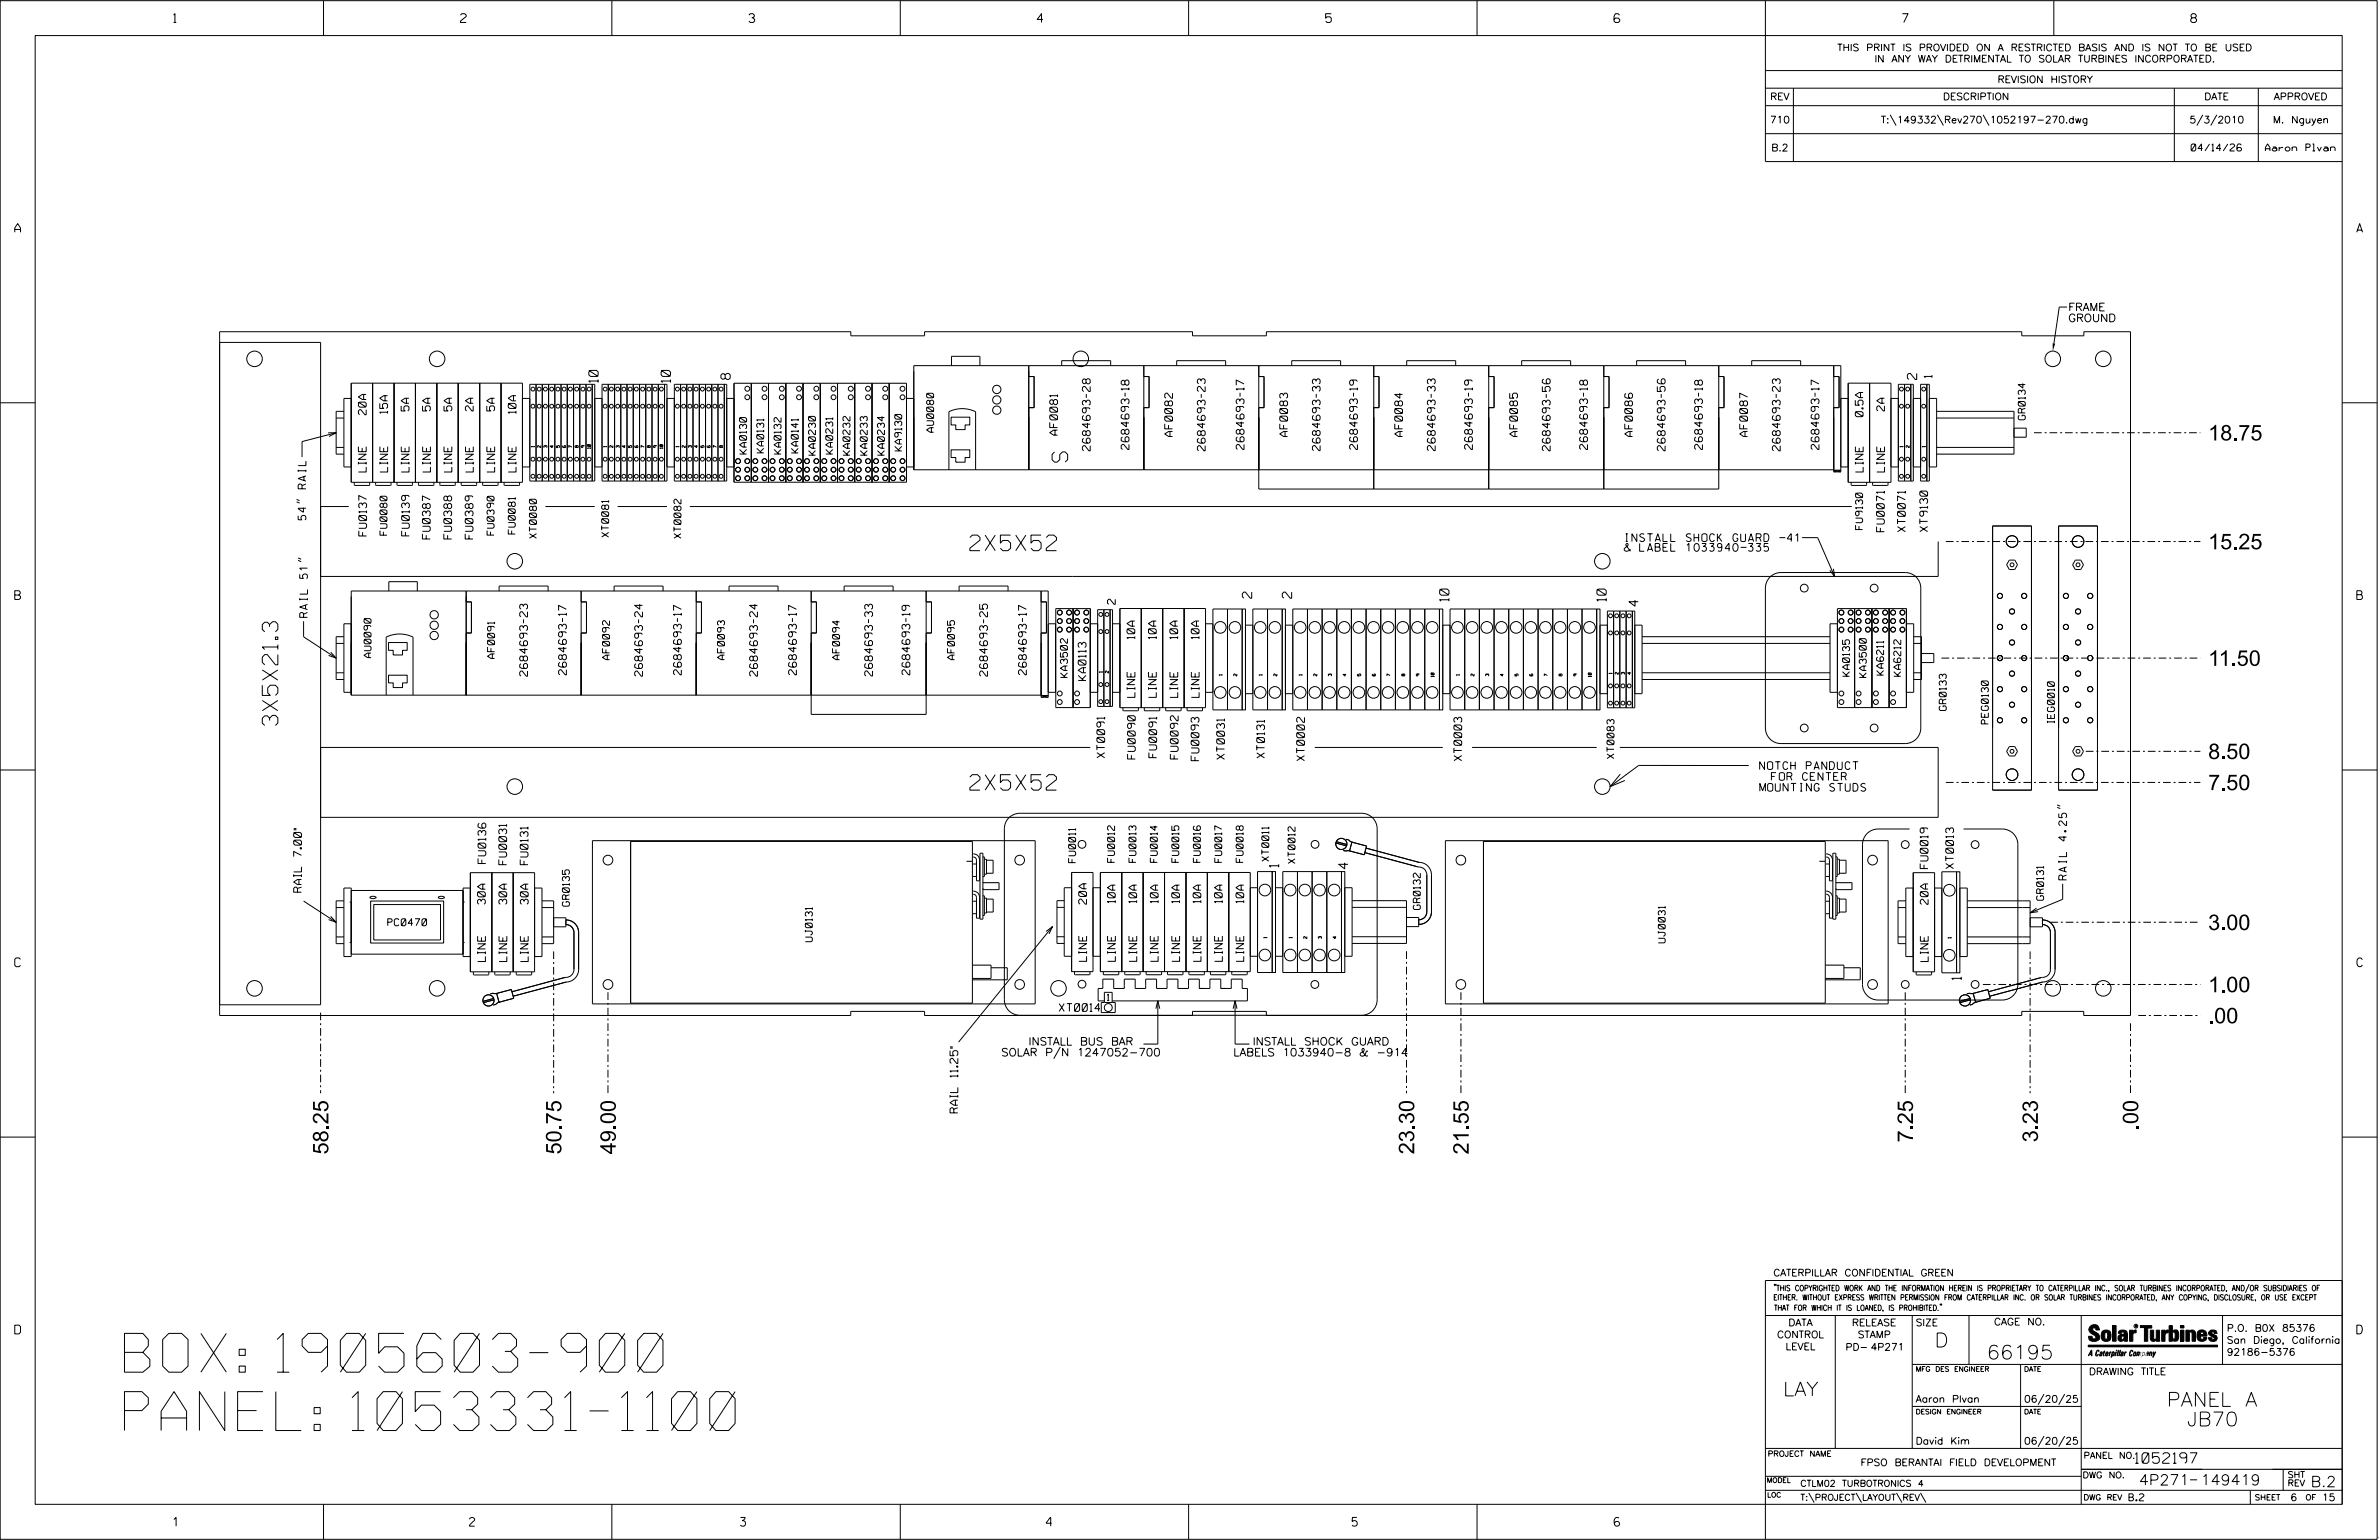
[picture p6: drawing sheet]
<svg xmlns="http://www.w3.org/2000/svg" width="864mm" height="559mm" viewBox="0 0 864 559" stroke-linecap="round" stroke-linejoin="round" font-family="sans-serif">
<defs><g id="words">
<g font-size="14.1">
<text x="45.2" y="497.9">BOX: 1905603-900</text>
<text x="45.2" y="519.1">PANEL: 1053331-1100</text>
</g>
<g font-size="5.6">
<text x="801.6" y="159.8">18.75</text>
<text x="387.6" y="167.7" transform="rotate(-90 387.6 167.7)">S</text>
<text x="352.1" y="199.8">2X5X52</text>
<text x="801.6" y="199.3">15.25</text>
<text x="801.6" y="241.6">11.50</text>
<text x="100.9" y="263.2" transform="rotate(-90 100.9 263.2)">3X5X21.3</text>
<text x="801.6" y="275.4">8.50</text>
<text x="352.1" y="286.7">2X5X52</text>
<text x="801.6" y="286.7">7.50</text>
<text x="801.6" y="337.5">3.00</text>
<text x="801.6" y="360">1.00</text>
<text x="801.6" y="371.3">.00</text>
<text x="776.2" y="410.1" transform="rotate(-90 776.2 410.1)">.00</text>
<text x="119.2" y="418.9" transform="rotate(-90 119.2 418.9)">58.25</text>
<text x="203.8" y="418.9" transform="rotate(-90 203.8 418.9)">50.75</text>
<text x="223.5" y="418.8" transform="rotate(-90 223.5 418.8)">49.00</text>
<text x="513.4" y="418.8" transform="rotate(-90 513.4 418.8)">23.30</text>
<text x="533.1" y="418.9" transform="rotate(-90 533.1 418.9)">21.55</text>
<text x="694.4" y="414.5" transform="rotate(-90 694.4 414.5)">7.25</text>
<text x="739.8" y="414.5" transform="rotate(-90 739.8 414.5)">3.23</text>
</g>
<g font-size="5.1">
<text x="702.3" y="488.8">D</text>
<text x="721.2" y="493.2">66195</text>
<text x="647.3" y="506.5">LAY</text>
<text x="786.6" y="510.3">PANEL A</text>
<text x="793.9" y="517.4">JB70</text>
</g>
<g font-size="3.8">
<text x="775.1" y="531">1052197</text>
<text x="776.5" y="538.9">4P271</text>
<text x="798.8" y="538.9">149419</text>
<text x="838.8" y="539.5">B.2</text>
</g>
<g font-size="3.4">
<text x="265.1" y="137.7" transform="rotate(-90 265.1 137.7)">8</text>
<text x="695.8" y="137.7" transform="rotate(-90 695.8 137.7)">2</text>
<text x="217.1" y="138.8" transform="rotate(-90 217.1 138.8)">10</text>
<text x="243.4" y="138.8" transform="rotate(-90 243.4 138.8)">10</text>
<text x="454.4" y="217.1" transform="rotate(-90 454.4 217.1)">2</text>
<text x="468.9" y="217.1" transform="rotate(-90 468.9 217.1)">2</text>
<text x="526" y="218.2" transform="rotate(-90 526 218.2)">10</text>
<text x="583.1" y="218.2" transform="rotate(-90 583.1 218.2)">10</text>
<text x="594.7" y="220" transform="rotate(-90 594.7 220)">4</text>
<text x="464.2" y="314.7" transform="rotate(-90 464.2 314.7)">1</text>
<text x="489.3" y="315.3" transform="rotate(-90 489.3 315.3)">4</text>
<text x="712" y="355.5" transform="rotate(-90 712 355.5)">1</text>
</g>
<g font-size="3.2">
<text x="63" y="8.2">1</text>
<text x="167.2" y="8.2">2</text>
<text x="271.8" y="8.2">3</text>
<text x="376.5" y="8.2">4</text>
<text x="481.2" y="8.2">5</text>
<text x="690.6" y="8.2">7</text>
<text x="795.3" y="8.2">8</text>
<text x="5.4" y="84.3">A</text>
<text x="855.5" y="84.3">A</text>
<text x="5.4" y="217.5">B</text>
<text x="855.6" y="217.5">B</text>
<text x="5.4" y="350.8">C</text>
<text x="855.6" y="350.8">C</text>
<text x="5.4" y="484">D</text>
<text x="855.6" y="484">D</text>
<text x="62.8" y="553.8">1</text>
<text x="170.4" y="553.8">2</text>
<text x="268.8" y="553.8">3</text>
<text x="379.8" y="553.8">4</text>
<text x="490.8" y="553.8">5</text>
<text x="585.9" y="553.8">6</text>
</g>
<g font-size="2.8">
<text x="750.8" y="112.8">FRAME</text>
<text x="750.8" y="116.8">GROUND</text>
<text x="701.3" y="137" transform="rotate(-90 701.3 137)">1</text>
<text x="148.5" y="149.1" transform="rotate(-90 148.5 149.1)">5A</text>
<text x="156.2" y="149.1" transform="rotate(-90 156.2 149.1)">5A</text>
<text x="164" y="149.1" transform="rotate(-90 164 149.1)">5A</text>
<text x="171.8" y="149.1" transform="rotate(-90 171.8 149.1)">2A</text>
<text x="179.5" y="149.1" transform="rotate(-90 179.5 149.1)">5A</text>
<text x="684.1" y="149.1" transform="rotate(-90 684.1 149.1)">2A</text>
<text x="132.9" y="150.5" transform="rotate(-90 132.9 150.5)">20A</text>
<text x="140.7" y="150" transform="rotate(-90 140.7 150)">15A</text>
<text x="187.3" y="150" transform="rotate(-90 187.3 150)">10A</text>
<text x="676.3" y="151.2" transform="rotate(-90 676.3 151.2)">0.5A</text>
<text x="383.9" y="157.9" transform="rotate(-90 383.9 157.9)">AF0081</text>
<text x="425.6" y="158.4" transform="rotate(-90 425.6 158.4)">AF0082</text>
<text x="467.4" y="158.4" transform="rotate(-90 467.4 158.4)">AF0083</text>
<text x="509.1" y="158.4" transform="rotate(-90 509.1 158.4)">AF0084</text>
<text x="550.9" y="158.4" transform="rotate(-90 550.9 158.4)">AF0085</text>
<text x="592.6" y="158.4" transform="rotate(-90 592.6 158.4)">AF0086</text>
<text x="634.4" y="158.4" transform="rotate(-90 634.4 158.4)">AF0087</text>
<text x="395.7" y="163.6" transform="rotate(-90 395.7 163.6)">2684693-28</text>
<text x="409.8" y="163.1" transform="rotate(-90 409.8 163.1)">2684693-18</text>
<text x="437.5" y="163.6" transform="rotate(-90 437.5 163.6)">2684693-23</text>
<text x="451.6" y="163.1" transform="rotate(-90 451.6 163.1)">2684693-17</text>
<text x="479.2" y="163.5" transform="rotate(-90 479.2 163.5)">2684693-33</text>
<text x="492.8" y="163.1" transform="rotate(-90 492.8 163.1)">2684693-19</text>
<text x="521" y="163.5" transform="rotate(-90 521 163.5)">2684693-33</text>
<text x="534.5" y="163.1" transform="rotate(-90 534.5 163.1)">2684693-19</text>
<text x="562.7" y="163.6" transform="rotate(-90 562.7 163.6)">2684693-56</text>
<text x="576.2" y="163.1" transform="rotate(-90 576.2 163.1)">2684693-18</text>
<text x="604.5" y="163.6" transform="rotate(-90 604.5 163.6)">2684693-56</text>
<text x="618" y="163.1" transform="rotate(-90 618 163.1)">2684693-18</text>
<text x="646.2" y="163.6" transform="rotate(-90 646.2 163.6)">2684693-23</text>
<text x="660.3" y="163.1" transform="rotate(-90 660.3 163.1)">2684693-17</text>
<text x="132.9" y="171.3" transform="rotate(-90 132.9 171.3)">LINE</text>
<text x="140.7" y="171.3" transform="rotate(-90 140.7 171.3)">LINE</text>
<text x="148.5" y="171.3" transform="rotate(-90 148.5 171.3)">LINE</text>
<text x="156.2" y="171.3" transform="rotate(-90 156.2 171.3)">LINE</text>
<text x="164" y="171.3" transform="rotate(-90 164 171.3)">LINE</text>
<text x="171.8" y="171.3" transform="rotate(-90 171.8 171.3)">LINE</text>
<text x="179.6" y="171.3" transform="rotate(-90 179.6 171.3)">LINE</text>
<text x="187.3" y="171.3" transform="rotate(-90 187.3 171.3)">LINE</text>
<text x="676.3" y="171.3" transform="rotate(-90 676.3 171.3)">LINE</text>
<text x="684.1" y="171.3" transform="rotate(-90 684.1 171.3)">LINE</text>
<text x="111.1" y="188.7" transform="rotate(-90 111.1 188.7)">54&quot; RAIL</text>
<text x="133.1" y="194.5" transform="rotate(-90 133.1 194.5)">FU0137</text>
<text x="148.6" y="194.5" transform="rotate(-90 148.6 194.5)">FU0139</text>
<text x="156.2" y="195.6" transform="rotate(-90 156.2 195.6)">FU0387</text>
<text x="163.9" y="195.6" transform="rotate(-90 163.9 195.6)">FU0388</text>
<text x="171.7" y="195.6" transform="rotate(-90 171.7 195.6)">FU0389</text>
<text x="589.6" y="196.5">INSTALL SHOCK GUARD -41</text>
<text x="684" y="192.9" transform="rotate(-90 684 192.9)">FU0071</text>
<text x="691.7" y="192.9" transform="rotate(-90 691.7 192.9)">XT0071</text>
<text x="699.7" y="192.9" transform="rotate(-90 699.7 192.9)">XT9130</text>
<text x="589.6" y="200">&amp; LABEL 1033940-335</text>
<text x="404.9" y="219.3" transform="rotate(-90 404.9 219.3)">2</text>
<text x="111.6" y="224" transform="rotate(-90 111.6 224)">RAIL 51&quot;</text>
<text x="412" y="231.8" transform="rotate(-90 412 231.8)">10A</text>
<text x="419.7" y="231.8" transform="rotate(-90 419.7 231.8)">10A</text>
<text x="427.5" y="231.8" transform="rotate(-90 427.5 231.8)">10A</text>
<text x="435.3" y="231.8" transform="rotate(-90 435.3 231.8)">10A</text>
<text x="191.5" y="245.3" transform="rotate(-90 191.5 245.3)">2684693-23</text>
<text x="205.6" y="244.9" transform="rotate(-90 205.6 244.9)">2684693-17</text>
<text x="233.2" y="245.3" transform="rotate(-90 233.2 245.3)">2684693-24</text>
<text x="247.3" y="244.9" transform="rotate(-90 247.3 244.9)">2684693-17</text>
<text x="275" y="245.3" transform="rotate(-90 275 245.3)">2684693-24</text>
<text x="289.1" y="244.9" transform="rotate(-90 289.1 244.9)">2684693-17</text>
<text x="316.7" y="245.3" transform="rotate(-90 316.7 245.3)">2684693-33</text>
<text x="330.3" y="244.9" transform="rotate(-90 330.3 244.9)">2684693-19</text>
<text x="358.5" y="245.3" transform="rotate(-90 358.5 245.3)">2684693-25</text>
<text x="372.6" y="244.9" transform="rotate(-90 372.6 244.9)">2684693-17</text>
<text x="394.2" y="246.9" transform="rotate(-90 394.2 246.9)">KA0113</text>
<text x="412" y="253" transform="rotate(-90 412 253)">LINE</text>
<text x="419.7" y="253" transform="rotate(-90 419.7 253)">LINE</text>
<text x="427.5" y="253" transform="rotate(-90 427.5 253)">LINE</text>
<text x="435.3" y="253" transform="rotate(-90 435.3 253)">LINE</text>
<text x="401" y="275" transform="rotate(-90 401 275)">XT0091</text>
<text x="412.1" y="275.4" transform="rotate(-90 412.1 275.4)">FU0090</text>
<text x="419.9" y="274.9" transform="rotate(-90 419.9 274.9)">FU0091</text>
<text x="427.7" y="275.4" transform="rotate(-90 427.7 275.4)">FU0092</text>
<text x="444.5" y="275.5" transform="rotate(-90 444.5 275.5)">XT0031</text>
<text x="459" y="275" transform="rotate(-90 459 275)">XT0131</text>
<text x="435.2" y="276" transform="rotate(-90 435.2 276)">FU0093</text>
<text x="473.5" y="276" transform="rotate(-90 473.5 276)">XT0002</text>
<text x="530.6" y="276" transform="rotate(-90 530.6 276)">XT0003</text>
<text x="638.8" y="279.2">NOTCH PANDUCT</text>
<text x="637.2" y="287.1">MOUNTING STUDS</text>
<text x="643.1" y="283.2">FOR CENTER</text>
<text x="176.3" y="313.3" transform="rotate(-90 176.3 313.3)">FU0136</text>
<text x="183.9" y="313.7" transform="rotate(-90 183.9 313.7)">FU0031</text>
<text x="191.7" y="313.7" transform="rotate(-90 191.7 313.7)">FU0131</text>
<text x="699.9" y="315.2" transform="rotate(-90 699.9 315.2)">FU0019</text>
<text x="709.2" y="315.2" transform="rotate(-90 709.2 315.2)">XT0013</text>
<text x="109.4" y="323.7" transform="rotate(-90 109.4 323.7)">RAIL 7.00&quot;</text>
<text x="750.2" y="319.3" transform="rotate(-90 750.2 319.3)">RAIL 4.25&quot;</text>
<text x="176.2" y="328.1" transform="rotate(-90 176.2 328.1)">30A</text>
<text x="183.9" y="328.1" transform="rotate(-90 183.9 328.1)">30A</text>
<text x="191.7" y="328.1" transform="rotate(-90 191.7 328.1)">30A</text>
<text x="394.4" y="328.1" transform="rotate(-90 394.4 328.1)">20A</text>
<text x="404.8" y="327.6" transform="rotate(-90 404.8 327.6)">10A</text>
<text x="412.6" y="327.6" transform="rotate(-90 412.6 327.6)">10A</text>
<text x="420.4" y="327.6" transform="rotate(-90 420.4 327.6)">10A</text>
<text x="428.2" y="327.6" transform="rotate(-90 428.2 327.6)">10A</text>
<text x="435.9" y="327.6" transform="rotate(-90 435.9 327.6)">10A</text>
<text x="443.7" y="327.6" transform="rotate(-90 443.7 327.6)">10A</text>
<text x="451.5" y="327.6" transform="rotate(-90 451.5 327.6)">10A</text>
<text x="699.9" y="328.2" transform="rotate(-90 699.9 328.2)">20A</text>
<text x="176.2" y="348.9" transform="rotate(-90 176.2 348.9)">LINE</text>
<text x="184" y="348.9" transform="rotate(-90 184 348.9)">LINE</text>
<text x="191.7" y="348.9" transform="rotate(-90 191.7 348.9)">LINE</text>
<text x="394.4" y="348.8" transform="rotate(-90 394.4 348.8)">LINE</text>
<text x="404.9" y="348.8" transform="rotate(-90 404.9 348.8)">LINE</text>
<text x="412.6" y="348.8" transform="rotate(-90 412.6 348.8)">LINE</text>
<text x="420.4" y="348.8" transform="rotate(-90 420.4 348.8)">LINE</text>
<text x="428.2" y="348.8" transform="rotate(-90 428.2 348.8)">LINE</text>
<text x="436" y="348.8" transform="rotate(-90 436 348.8)">LINE</text>
<text x="443.7" y="348.8" transform="rotate(-90 443.7 348.8)">LINE</text>
<text x="451.5" y="348.8" transform="rotate(-90 451.5 348.8)">LINE</text>
<text x="699.9" y="348.9" transform="rotate(-90 699.9 348.9)">LINE</text>
<text x="384.5" y="367">XT0014</text>
<text x="363.4" y="383.2">SOLAR P/N 1247052-700</text>
<text x="373.4" y="379.3">INSTALL BUS BAR</text>
<text x="447.7" y="383.2">LABELS 1033940-8 &amp; -914</text>
<text x="454.7" y="379.3">INSTALL SHOCK GUARD</text>
<text x="347.7" y="403.8" transform="rotate(-90 347.7 403.8)">RAIL 11.25&quot;</text>
</g>
<g font-size="2.5">
<text x="666.9" y="18.5">THIS PRINT IS PROVIDED ON A RESTRICTED BASIS AND IS NOT TO BE USED</text>
<text x="680.5" y="22.6">IN ANY WAY DETRIMENTAL TO SOLAR TURBINES INCORPORATED.</text>
<text x="725.1" y="30">REVISION HISTORY</text>
<text x="642.6" y="36.3">REV</text>
<text x="705.3" y="36.3">DESCRIPTION</text>
<text x="800.2" y="36.3">DATE</text>
<text x="825.4" y="36.3">APPROVED</text>
<text x="642.5" y="44.7">710</text>
<text x="682.8" y="44.7">T:\149332\Rev270\1052197-270.dwg</text>
<text x="794.8" y="44.7">5/3/2010</text>
<text x="825.1" y="44.7">M. Nguyen</text>
<text x="643" y="54.8">B.2</text>
<text x="795.4" y="54.8">04/14/26</text>
<text x="822.3" y="54.8">Aaron Plvan</text>
<text x="735.2" y="152.3" transform="rotate(-90 735.2 152.3)">GR0134</text>
<text x="338.9" y="156.8" transform="rotate(-90 338.9 156.8)">AU0080</text>
<text x="271" y="164.7" transform="rotate(-90 271 164.7)">KA0130</text>
<text x="277.3" y="164.3" transform="rotate(-90 277.3 164.3)">KA0131</text>
<text x="283.5" y="164.7" transform="rotate(-90 283.5 164.7)">KA0132</text>
<text x="289.8" y="164.4" transform="rotate(-90 289.8 164.4)">KA0141</text>
<text x="296" y="165.2" transform="rotate(-90 296 165.2)">KA0230</text>
<text x="302.3" y="164.7" transform="rotate(-90 302.3 164.7)">KA0231</text>
<text x="308.6" y="165.2" transform="rotate(-90 308.6 165.2)">KA0232</text>
<text x="314.8" y="165.2" transform="rotate(-90 314.8 165.2)">KA0233</text>
<text x="321.1" y="165.2" transform="rotate(-90 321.1 165.2)">KA0234</text>
<text x="327.3" y="163.6" transform="rotate(-90 327.3 163.6)">KA9130</text>
<text x="140.5" y="194.2" transform="rotate(-90 140.5 194.2)">FU0080</text>
<text x="179.3" y="194.2" transform="rotate(-90 179.3 194.2)">FU0390</text>
<text x="187" y="193.8" transform="rotate(-90 187 193.8)">FU0081</text>
<text x="194.7" y="195.3" transform="rotate(-90 194.7 195.3)">XT0080</text>
<text x="221" y="194.9" transform="rotate(-90 221 194.9)">XT0081</text>
<text x="247.2" y="195.3" transform="rotate(-90 247.2 195.3)">XT0082</text>
<text x="676.1" y="192.1" transform="rotate(-90 676.1 192.1)">FU9130</text>
<text x="134.7" y="238.6" transform="rotate(-90 134.7 238.6)">AU0090</text>
<text x="179.5" y="238.9" transform="rotate(-90 179.5 238.9)">AF0091</text>
<text x="221.3" y="239.4" transform="rotate(-90 221.3 239.4)">AF0092</text>
<text x="263" y="239.4" transform="rotate(-90 263 239.4)">AF0093</text>
<text x="304.8" y="239.4" transform="rotate(-90 304.8 239.4)">AF0094</text>
<text x="346.5" y="239.4" transform="rotate(-90 346.5 239.4)">AF0095</text>
<text x="387.5" y="245.8" transform="rotate(-90 387.5 245.8)">KA3502</text>
<text x="671.4" y="245.4" transform="rotate(-90 671.4 245.4)">KA0135</text>
<text x="677.5" y="245.8" transform="rotate(-90 677.5 245.8)">KA3500</text>
<text x="683.7" y="245" transform="rotate(-90 683.7 245)">KA6211</text>
<text x="690" y="245.4" transform="rotate(-90 690 245.4)">KA6212</text>
<text x="706.5" y="257.8" transform="rotate(-90 706.5 257.8)">GR0133</text>
<text x="721.8" y="262.7" transform="rotate(-90 721.8 262.7)">PEG0130</text>
<text x="745.8" y="262.3" transform="rotate(-90 745.8 262.3)">IEG0010</text>
<text x="585.9" y="275.2" transform="rotate(-90 585.9 275.2)">XT0083</text>
<text x="390.4" y="313" transform="rotate(-90 390.4 313)">FU0011</text>
<text x="404.6" y="312.9" transform="rotate(-90 404.6 312.9)">FU0012</text>
<text x="412.4" y="312.9" transform="rotate(-90 412.4 312.9)">FU0013</text>
<text x="420.1" y="312.9" transform="rotate(-90 420.1 312.9)">FU0014</text>
<text x="427.9" y="312.9" transform="rotate(-90 427.9 312.9)">FU0015</text>
<text x="435.7" y="312.9" transform="rotate(-90 435.7 312.9)">FU0016</text>
<text x="443.5" y="312.9" transform="rotate(-90 443.5 312.9)">FU0017</text>
<text x="451.3" y="312.9" transform="rotate(-90 451.3 312.9)">FU0018</text>
<text x="460.6" y="312.5" transform="rotate(-90 460.6 312.5)">XT0011</text>
<text x="470.1" y="313.3" transform="rotate(-90 470.1 313.3)">XT0012</text>
<text x="206.7" y="328.8" transform="rotate(-90 206.7 328.8)">GR0135</text>
<text x="741.9" y="326.7" transform="rotate(-90 741.9 326.7)">GR0131</text>
<text x="140.8" y="335.9">PC0470</text>
<text x="515.6" y="330" transform="rotate(-90 515.6 330)">GR0132</text>
<text x="294.9" y="341.7" transform="rotate(-90 294.9 341.7)">UJ0131</text>
<text x="604.5" y="342.1" transform="rotate(-90 604.5 342.1)">UJ0031</text>
<text x="643.8" y="463">CATERPILLAR CONFIDENTIAL GREEN</text>
<text x="645.1" y="485.5">CONTROL</text>
<text x="649.2" y="481.1">DATA</text>
<text x="672.3" y="481.1">RELEASE</text>
<text x="674.4" y="485.5">STAMP</text>
<text x="695.4" y="481.1">SIZE</text>
<text x="723.8" y="480.8">CAGE NO.</text>
<text x="808.4" y="483.1">P.O. B0X 85376</text>
<text x="648.2" y="489.8">LEVEL</text>
<text x="669.9" y="490">PD- 4P271</text>
<text x="808.4" y="487.5">San Diego, California</text>
<text x="808.4" y="491.8">92186-5376</text>
<text x="758.3" y="498.9">DRAWING TITLE</text>
<text x="695.4" y="508.9">Aaron Plvan</text>
<text x="734.8" y="508.9">06/20/25</text>
<text x="695.4" y="524.1">David Kim</text>
<text x="734.8" y="524.1">06/20/25</text>
<text x="675.4" y="531.9">FPSO BERANTAI FIELD DEVELOPMENT</text>
<text x="772.8" y="544.6">B.2</text>
<text x="831.4" y="544.6">6</text>
<text x="842.9" y="544.6">15</text>
</g>
<g font-size="2.3">
<text x="402" y="363.1">1</text>
<text x="756.4" y="529.2">PANEL NO.</text>
<text x="653.5" y="539.4">CTLM02 TURBOTRONICS 4</text>
<text x="756" y="536.3">DWG NO.</text>
<text x="830.4" y="539.3">REV</text>
<text x="830.4" y="536.2">SHT</text>
<text x="653.5" y="544.5">T:\PROJECT\LAYOUT\REV\</text>
</g>
<g font-size="2">
<text x="643.8" y="468.4">&quot;THIS COPYRIGHTED WORK AND THE INFORMATION HEREIN IS PROPRIETARY TO CATERPILLAR INC., SOLAR TURBINES INCORPORATED, AND/OR SUBSIDIARIES OF</text>
<text x="643.8" y="471.8">EITHER. WITHOUT EXPRESS WRITTEN PERMISSION FROM CATERPILLAR INC. OR SOLAR TURBINES INCORPORATED, ANY COPYING, DISCLOSURE, OR USE EXCEPT</text>
<text x="644" y="475.6">THAT FOR WHICH IT IS LOANED, IS PROHIBITED.&quot;</text>
<text x="641.7" y="528.5">PROJECT NAME</text>
<text x="756.3" y="544.3">DWG REV</text>
<text x="818.5" y="544.3">SHEET</text>
<text x="836.9" y="544.3">OF</text>
</g>
<g font-size="1.8">
<text x="695.4" y="497.6">MFG DES ENGINEER</text>
<text x="734.8" y="497.6">DATE</text>
<text x="695.4" y="513.1">DESIGN ENGINEER</text>
<text x="734.8" y="513.1">DATE</text>
<text x="641.3" y="538">MODEL</text>
<text x="641.5" y="543.3">LOC</text>
</g>
<g font-size="1.1">
<text x="194" y="162.2" transform="rotate(-90 194 162.2)">1</text>
<text x="196.3" y="162.4" transform="rotate(-90 196.3 162.4)">2</text>
<text x="198.6" y="162.4" transform="rotate(-90 198.6 162.4)">3</text>
<text x="200.8" y="162.4" transform="rotate(-90 200.8 162.4)">4</text>
<text x="203.1" y="162.4" transform="rotate(-90 203.1 162.4)">5</text>
<text x="205.4" y="162.4" transform="rotate(-90 205.4 162.4)">6</text>
<text x="207.6" y="162.4" transform="rotate(-90 207.6 162.4)">7</text>
<text x="209.9" y="162.4" transform="rotate(-90 209.9 162.4)">8</text>
<text x="212.2" y="162.4" transform="rotate(-90 212.2 162.4)">9</text>
<text x="214.4" y="162.8" transform="rotate(-90 214.4 162.8)">10</text>
<text x="220.2" y="162.2" transform="rotate(-90 220.2 162.2)">1</text>
<text x="222.5" y="162.4" transform="rotate(-90 222.5 162.4)">2</text>
<text x="224.8" y="162.4" transform="rotate(-90 224.8 162.4)">3</text>
<text x="227" y="162.4" transform="rotate(-90 227 162.4)">4</text>
<text x="229.3" y="162.4" transform="rotate(-90 229.3 162.4)">5</text>
<text x="233.8" y="162.4" transform="rotate(-90 233.8 162.4)">7</text>
<text x="236.1" y="162.4" transform="rotate(-90 236.1 162.4)">8</text>
<text x="238.4" y="162.4" transform="rotate(-90 238.4 162.4)">9</text>
<text x="240.6" y="162.8" transform="rotate(-90 240.6 162.8)">10</text>
<text x="246.5" y="162.2" transform="rotate(-90 246.5 162.2)">1</text>
<text x="248.7" y="162.4" transform="rotate(-90 248.7 162.4)">2</text>
<text x="251" y="162.4" transform="rotate(-90 251 162.4)">3</text>
<text x="253.3" y="162.4" transform="rotate(-90 253.3 162.4)">4</text>
<text x="255.5" y="162.4" transform="rotate(-90 255.5 162.4)">5</text>
<text x="257.8" y="162.4" transform="rotate(-90 257.8 162.4)">6</text>
<text x="260.1" y="162.4" transform="rotate(-90 260.1 162.4)">7</text>
<text x="262.3" y="162.4" transform="rotate(-90 262.3 162.4)">8</text>
<text x="690.8" y="162.2" transform="rotate(-90 690.8 162.2)">1</text>
<text x="693.1" y="162.4" transform="rotate(-90 693.1 162.4)">2</text>
<text x="698.9" y="162.2" transform="rotate(-90 698.9 162.2)">1</text>
<text x="400.1" y="244" transform="rotate(-90 400.1 244)">1</text>
<text x="402.4" y="244.2" transform="rotate(-90 402.4 244.2)">2</text>
<text x="443.7" y="245.1" transform="rotate(-90 443.7 245.1)">1</text>
<text x="449" y="245.3" transform="rotate(-90 449 245.3)">2</text>
<text x="458.2" y="245.1" transform="rotate(-90 458.2 245.1)">1</text>
<text x="463.5" y="245.3" transform="rotate(-90 463.5 245.3)">2</text>
<text x="472.7" y="245.1" transform="rotate(-90 472.7 245.1)">1</text>
<text x="478" y="245.3" transform="rotate(-90 478 245.3)">2</text>
<text x="483.3" y="245.3" transform="rotate(-90 483.3 245.3)">3</text>
<text x="488.7" y="245.3" transform="rotate(-90 488.7 245.3)">4</text>
<text x="494" y="245.3" transform="rotate(-90 494 245.3)">5</text>
<text x="504.6" y="245.3" transform="rotate(-90 504.6 245.3)">7</text>
<text x="509.9" y="245.3" transform="rotate(-90 509.9 245.3)">8</text>
<text x="515.3" y="245.3" transform="rotate(-90 515.3 245.3)">9</text>
<text x="520.6" y="245.6" transform="rotate(-90 520.6 245.6)">10</text>
<text x="529.8" y="245.1" transform="rotate(-90 529.8 245.1)">1</text>
<text x="535.1" y="245.3" transform="rotate(-90 535.1 245.3)">2</text>
<text x="540.4" y="245.3" transform="rotate(-90 540.4 245.3)">3</text>
<text x="545.7" y="245.3" transform="rotate(-90 545.7 245.3)">4</text>
<text x="551.1" y="245.3" transform="rotate(-90 551.1 245.3)">5</text>
<text x="556.4" y="245.3" transform="rotate(-90 556.4 245.3)">6</text>
<text x="561.7" y="245.3" transform="rotate(-90 561.7 245.3)">7</text>
<text x="567" y="245.3" transform="rotate(-90 567 245.3)">8</text>
<text x="572.4" y="245.3" transform="rotate(-90 572.4 245.3)">9</text>
<text x="577.7" y="245.6" transform="rotate(-90 577.7 245.6)">10</text>
<text x="585.2" y="244.5" transform="rotate(-90 585.2 244.5)">1</text>
<text x="587.4" y="244.7" transform="rotate(-90 587.4 244.7)">2</text>
<text x="589.7" y="244.7" transform="rotate(-90 589.7 244.7)">3</text>
<text x="592" y="244.7" transform="rotate(-90 592 244.7)">4</text>
<text x="459.9" y="340.4" transform="rotate(-90 459.9 340.4)">1</text>
<text x="469.1" y="340.4" transform="rotate(-90 469.1 340.4)">1</text>
<text x="474.4" y="340.6" transform="rotate(-90 474.4 340.6)">2</text>
<text x="479.7" y="340.6" transform="rotate(-90 479.7 340.6)">3</text>
<text x="485" y="340.6" transform="rotate(-90 485 340.6)">4</text>
<text x="708.3" y="340.5" transform="rotate(-90 708.3 340.5)">1</text>
</g>
<text font-size=".9" x="775.1" y="481.7">R</text>
</g></defs>
<g fill="none" stroke="#000" stroke-width=".36">
<path d="M.1 .2h862.8v558.4h-862.8zM12.8 12.9h837.4v533h-837.4zM117.4 .2v12.7M222.1 .2v12.7M326.8 .2v12.7M431.5 .2v12.7M536.2 .2v12.7M587.9 5.5l-.5-.5h-1l-.5 1v1.7l.5 .4h1l.6-.4v-.6l-.6-.5h-1l-.5 .5M640.9 .2v58.4h209.3M745.6 .2v12.7M640.9 25.6h209.3M640.9 32h209.3"/>
<path d="M640.9 38.3h209.3M651 32v26.6M789.3 32v26.6M819.8 32v26.6M640.9 48.5h209.3M686.2 41.7l2.1 3.8M703.3 41.7l2.2 3.8M719.9 41.7l2.1 3.8M799.6 41.7l-2.1 3.8M804.7 41.7l-2.2 3.8M750.4 111.4h-2.9l-1.9 13.2M79.7 120.4h229.2v1.4h26.7v-1.4h97.3v1.4h26.8v-1.4h274.2v1.4h22.6v-1.4h16.9v248.1h-17v-1.5h-22.5v1.5h-274.2v-1.5h-26.8v1.5h-97.3v-1.5h-26.8v1.5h-229.1z"/>
<path d="M79.7 124.2h36.7v240.4h-36.7M127.5 139h62.2v36h-62.2zM135.3 139v36M143.1 139v36M150.8 139v36M158.6 139v36M166.3 139v36M174.1 139v36M181.9 139v36M192.3 139.5h23.6v35.1h-23.6zM194.6 139.5v35.1M196.8 139.5v35.1"/>
<path d="M199.1 139.5v35.1M201.4 139.5v35.1M203.7 139.5v35.1M205.9 139.5v35.1M208.2 139.5v35.1M210.5 139.5v35.1M212.7 139.5v35.1M215 139.5v35.1M218.5 139.5h23.6v35.1h-23.6zM220.8 139.5v35.1M223.1 139.5v35.1M225.4 139.5v35.1"/>
<path d="M227.6 139.5v35.1M229.9 139.5v35.1M232.2 139.5v35.1M234.4 139.5v35.1M236.7 139.5v35.1M239 139.5v35.1M241.2 139.5v35.1M244.8 139.5h19v35.1h-19zM247.1 139.5v35.1M249.3 139.5v35.1M251.6 139.5v35.1M253.9 139.5v35.1"/>
<path d="M256.1 139.5v35.1M258.4 139.5v35.1M260.6 139.5v35.1M262.9 139.5v35.1M266.5 139.1h62.6v35.9h-62.6zM272.7 139.1v35.9M279 139.1v35.9M285.3 139.1v35.9M291.5 139.1v35.9M297.8 139.1v35.9M304 139.1v35.9M310.3 139.1v35.9"/>
<path d="M316.5 139.1v35.9M322.8 139.1v35.9M345.4 132.7v-3.4h10.3v3.4M373.5 132.7v37.8M373.5 136.6h1.9v11.3h-1.9M385.4 132.7v-1.8h17.8v1.8M415.2 136.6h1.9v11.3h-1.9M415.2 132.7v37.8M427.1 132.7v-1.8h17.8v1.8M457 136.6h1.9v11.3h-1.9M457 132.7v44.7h166.9v-44.7M468.9 132.7v-1.8h17.8v1.8"/>
<path d="M498.7 136.6h1.9v11.3h-1.9M498.7 132.7v44.7M510.6 132.7v-1.8h17.8v1.8M540.4 136.6h2v11.3h-2M540.4 132.7v44.7M552.4 132.7v-1.8h17.8v1.8M582.2 136.6h1.9v11.3h-1.9M582.2 132.7v44.7M594.1 132.7v-1.8h17.8v1.8M623.9 136.6h1.9v11.3h-1.9M635.9 132.7v-1.8h17.8v1.8M665.7 136.6h1.9v11.3h-1.9"/>
<path d="M665.7 132.7v38.5M670.9 139h15.5v36h-15.5zM678.7 139v36M689.1 139.5h5.4v35.1h-5.4zM691.4 139.5v35.1M693.6 139.5v35.1M697.2 139.5h3.2v35.1h-3.2zM699.5 139.5v35.1M.1 146.2h12.7M119.1 157.1l2.9-.1-2.5 1.4M122 151.7h2.8M122 157l-12.4 3.2v5.7"/>
<path d="M124.8 149.3h-2.8v15.5h2.8M127.5 144.6h-2.7v24.8h2.7M189.7 144.6h2.6M215.9 144.6h2.6M242.1 144.6h2.7M263.8 144.6h2.7M329.1 144.6h2.6M345.3 151.4h6.7v2.8h-1.7v1.7h-3.3v-1.7h-1.7zM668.2 144.6h2.7M686.4 144.6h2.7M694.5 144.6h2.7M700.4 144.6h2.6v24.8h-2.6"/>
<path d="M703 149.3h28.1v15.5h-28.1M703 151.7h28.1M731.1 155.4h4.4v3.2h-4.4M850.2 146.2h12.7M122 162.3h2.8M128.6 175l.2 1.1h5.1l.3-.2v-.9M136.3 175l.3 1.1h5.1l.3-1.1M144.1 175v.9l.3 .2h5.1l.2-1.1M151.9 175l.2 1.1h5.2l.2-.2v-.9M159.7 175l.2 1.1h5.1l.3-.2v-.9M167.4 175v.9l.3 .2h5.1l.2-1.1M175.2 175v.9l.2 .2h5.2l.2-1.1"/>
<path d="M183 175l.2 1.1h5.1l.3-.2v-.9M189.7 169.4h2.6M215.9 169.4h2.6M230.6 161.7l-.2 .5 .4 .2h.6l.2-.5h-.6l.2 .5M242.1 169.4h2.7M263.8 169.4h2.7M329.1 169.4h2.6M344.5 170.5v-21.1a11 11 0 0 1 9.7 0v21.1M345.3 163.2h6.7v2.8h-1.7v1.7h-3.3v-1.7h-1.7zM665.7 171.2h2.5M665.7 170.5h-334v-37.8h336.5v38.5M668.2 171.2l-2.5-.6h2.5l-2.5 .6"/>
<path d="M668.2 169.4h2.7M672 175v.9l.2 .2h5.2l.2-1.1M679.8 175l.2 1.1h5.1l.3-.2v-.9M686.4 169.4h2.7M694.5 169.4h2.7M703 162.3h28.1M107.7 182.1l1.1 .5M107.7 181.2l1.1 .5M116.4 183.8h10.2M198 183.8h17.9M224.2 183.8h17.9M250.4 183.8h421.8"/>
<path d="M654.2 195.1h5.6l6.2 14.2M703.6 196.5v12.7h-587.2M723.3 190.9h14.1v95.8h-14.1zM747.3 190.9h14.1v95.8h-14.1zM108.2 203.3l1.1 .5M108.2 202.5l1.1 .4M141.1 214.5v-3.4h10.4v3.4M169.2 214.5v37.7M169.2 218.4h1.9v11.3h-1.9M181.2 214.5v-1.8h17.8v1.8M211 218.4h1.9v11.3h-1.9M211 214.5v37.7"/>
<path d="M222.9 214.5v-1.8h17.8v1.8M252.7 218.4h1.9v11.3h-1.9M252.7 214.5v37.7M264.7 214.5v-1.8h17.7v1.8M294.5 218.4h1.9v11.3h-1.9M294.5 214.5v44.7h41.7v-44.7M306.4 214.5v-1.8h17.8v1.8M336.2 218.4h1.9v11.3h-1.9M348.2 214.5v-1.8h17.7v1.8M377.9 218.4h2v11.3h-2M377.9 214.5v38.5M642.5 209.4l2.1-1.3 1.9-.3h45.1a5.7 5.7 0 0 1 5.7 5.6v50.8a5.7 5.7 0 0 1-5.7 5.6h-45.1a5.7 5.7 0 0 1-5.6-5.6v-50.8l.5-2.4z"/>
<path d="M665.6 206.4l.4 2.9-1.8-2.4M729.4 203.2h2l1 1.7-1 1.8h-2l-1-1.8zM753.4 203.2h1.9l1 1.7-1 1.8h-1.9l-1-1.8zM110.2 225.4v5.7l11.8 7.7M120.1 236.6l1.9 2.2-2.7-1M122 233.5h2.8M124.8 231h-2.8v15.6h2.8M127.5 226.3h-2.7v24.9h2.7M141 233.2h6.8v2.8h-1.7v1.7h-3.4v-1.7h-1.7zM380.5 226.3h2.7v24.9h-2.7M383.3 220.8h12.5v36h-12.5zM389.5 220.8v36"/>
<path d="M395.8 226.3h2.7M398.5 221.2h5.4v35.1h-5.4zM400.7 221.2v35.1M403 221.2v35.1M403.9 226.3h2.6M406.5 220.8h31.1v36h-31.1zM414.3 220.8v36M422.1 220.8v36M429.9 220.8v36M437.6 226.3h2.7M440.3 221h10.6v36.6h-10.6zM445.6 221v36.6"/>
<path d="M450.9 221h1.2v36.6h-1.2zM454.8 221h10.7v36.6h-10.7zM454.8 226.8h-2.7v24.9h2.7M460.1 221v36.6M465.5 221h1.1v36.6h-1.1zM469.3 226.8h-2.7v24.9h2.7M469.3 221h53.2v36.6h-53.2zM474.6 221v36.6M480 221v36.6M485.3 221v36.6M490.6 221v36.6M495.9 221v36.6"/>
<path d="M501.2 221v36.6M506.6 221v36.6M511.9 221v36.6M517.2 221v36.6M522.5 221h1.2v36.6h-1.2zM526.4 221h53.2v36.6h-53.2zM526.4 226.8h-2.7v24.9h2.7M531.7 221v36.6M537 221v36.6M542.4 221v36.6M547.7 221v36.6M553 221v36.6"/>
<path d="M558.3 221v36.6M563.7 221v36.6M569 221v36.6M574.3 221v36.6M579.6 221h1.2v36.6h-1.2zM583.5 221.7h9.9v35.1h-9.9zM583.5 226.8h-2.7v24.9h2.7M585.8 221.7v35.1M588 221.7v35.1M590.3 221.7v35.1M592.6 221.7v35.1M593.4 226.8h2.7v24.9h-2.7"/>
<path d="M596.1 233.5h68.2M596.1 231h68.2M667 220.8h25v36h-25zM667 226.3h-2.7v24.9h2.7M673.2 220.8v36M679.5 220.8v36M685.8 220.8v36M692 226.3h2.7v24.9h-2.7M694.7 231h2.8v15.6h-2.8M694.7 233.5h2.8M697.5 237.1h4.5v3.3h-4.5M122 244.1h2.8"/>
<path d="M140.2 252.2v-21a11.1 11.1 0 0 1 9.7 0v21M141 245h6.8v2.8h-1.7v1.7h-3.4v-1.7h-1.7zM377.9 253h2.6M377.9 252.2h-250.4v-37.7h253v38.5M377.9 253l2.6-.6h-2.6l2.6 .6M395.8 251.2h2.7M403.9 251.2h2.6M407.6 256.8l.2 1.1h5.2l.2-.2v-.9M415.4 256.8l.2 1.1h5.2l.2-.2v-.9M423.2 256.8v.9l.2 .2h5.2l.2-1.1M430.9 256.8v.9l.3 .2h5.1l.2-1.1M437.6 251.2h2.7"/>
<path d="M498.3 244.6l-.1 .5 .3 .2h.6l.2-.6h-.6l.2 .6M596.1 246.6h68.2M596.1 244.1h68.2M694.7 244.1h2.8M.1 279.4h12.7M116.4 271.2h279.4M477.3 271.2h46.4M534.4 271.2h45.2M588 271.2h115.6v25.4h-587.2M634.8 277.8l-39.9-.1-10.4 7.7M729.4 270.9h2l1 1.7-1 1.7h-2l-1-1.7zM753.4 270.9h1.9l1 1.7-1 1.7h-1.9l-1-1.7z"/>
<path d="M850.2 279.4h12.7M366.2 296.8l2.2-1.4 1.8-.3h124.1a5.7 5.7 0 0 1 5.6 5.6v62.1a5.7 5.7 0 0 1-5.6 5.6h-124.1a5.6 5.6 0 0 1-5.6-5.6v-62.1l.5-2.4zM588.2 280.9l-3.7 4.5 5.3-2.2M746.8 292.9l1.1 .5M746.8 292.1l1.1 .4M170.7 316.7h23.4v35.9h-23.4zM178.5 316.7v35.9M186.3 316.7v35.9M215.1 305h160.7v59.3h-160.7zM228.9 305.3h124.1v58.7h-124.1zM350.8 312.5h2.2M353.2 309.8a2.19 2.19 0 0 1 2.4 2.3v7.5h-1.1v-7.5l-.5-.9-.8-.2"/>
<path d="M353.2 318h1.3M353.2 313.5h1.3M355.7 309.6h1.1v23.9h-1.1zM356.8 310.9h.5v7.2h-.5M357.3 311.8h.8v5.4h-.8M358.1 312.1h2.4v4.8h-2.4M389 316.6h7.8v36h-7.8zM399.5 316.6h54.3v36h-54.3zM407.2 316.6v36M415 316.6v36M422.7 316.6v36M430.5 316.6v36"/>
<path d="M438.3 316.6v36M446.1 316.6v36M456.5 316.3h5.3v36.6h-5.3zM461.8 316.3h1.2v36.6h-1.2zM465.7 316.3h21.3v36.6h-21.3zM471 316.3v36.6M476.3 316.3v36.6M481.6 316.3v36.6M484.9 305.9l3.9 1M485.1 305.4l3.8 1.1M487 316.3h1.2v36.6h-1.2zM487.6 308.6l2.5 .2"/>
<path d="M488.7 304.5l2.3 1.1M490.7 305.6l5.4 1.4-.9 3.2-5.3-1.4zM495.4 309.4l19.3 5.1a2.99 2.99 0 0 1 3.2 2.9v13.5a2.83 2.83 0 0 1-2.9 2.8M495.9 307.7l19.2 5.2a4.5 4.5 0 0 1 4.5 4.5v13.5a4.6 4.6 0 0 1-4.6 4.5M524.7 305h160.7v59.3h-160.7zM538.5 305.3h124.1v58.7h-124.1zM660.4 312.5h2.2M662.8 318h1.3M662.8 313.5h1.3M662.8 309.8a2.23 2.23 0 0 1 2.4 2.3v7.5h-1.1v-7.5l-.5-.9-.8-.2M665.3 309.6h1.1v23.9h-1.1zM666.4 310.9h.5v7.2h-.5"/>
<path d="M666.9 311.8h.8v5.4h-.8M667.7 312.1h2.4v4.8h-2.4M693.2 300.8h-11.5a5.7 5.7 0 0 0-5.6 5.7v50.7a5.7 5.7 0 0 0 5.6 5.7h45.2a5.7 5.7 0 0 0 5.6-5.7v-50.7a5.7 5.7 0 0 0-5.6-5.7h-14.1M694.5 316.7h7.8v35.9h-7.8zM704.9 316.3h5.3v36.7h-5.3zM710.2 316.3h1.2v36.7h-1.2zM110.2 327l11.8 7.6M120.1 332.5l1.9 2.1-2.7-.9M122 340h2.8M122 329.3h2.8M124.8 322.2h2.7v24.9h-2.7zM124.8 326.9h-2.8v15.5h2.8"/>
<path d="M126.9 327.3h.6M127.5 323.1h40.6M134.4 325.5l1.4-.2 .7 .3a1.72 1.72 0 0 1-2.2 0zM134.5 327h26.5v15.2h-26.5zM135.7 328.2h24.2v12.9h-24.2zM159.2 325.5l1.4-.2 .7 .3a1.72 1.72 0 0 1-2.2 0zM168.1 327.3h.6M170.7 322.2h-2.6v24.9h2.6M194.1 322.2h2.6v24.9h-2.6M196.7 326.9h4.3v15.5h-4.3M196.7 340h4.3M196.7 329.3h4.3"/>
<path d="M201 333h4.4v3.3h-4.4M205.4 335.5a2.89 2.89 0 0 1 3 2.8v13.5a2.98 2.98 0 0 1-3.3 2.9l-19.3 5.2M205.4 333.8a4.6 4.6 0 0 1 4.6 4.5v13.5a4.6 4.6 0 0 1-4.5 4.5l-19.2 5.2M353.2 323.4a2.25 2.25 0 0 1 2.4 2.2v7.6h-1.1v-7.6l-.5-.9-.8-.2M353.2 331.5h1.3M353.2 327h1.3M356.8 325h.5v7.2h-.5M356.8 320.1l.3 .3 .3-.3 .3 .3 .3-.3 .2 .3 .3-.3 .3 .3 .3-.3 .3 .3 .3-.3 .2 .3 .9-.3 .3 .3 .3-.3 .2 .3 .3-.3 .3 .3 .3-.3 .2 2.7-.5 .1-.3-.2-.3 .2-.2-.2-.3 .2-.3-.2-.3 .2-.3-.2-.3 .2-.2-.2-.3 .2-.3-.2-.3 .2-.3-.2-.3 .2-.2-.2-.3 .2-.3-.2-.3 .2-.3-.6M356.8 320.1v.1M357.3 325.9h.8v5.4h-.8M358.1 326.2h2.4v4.7h-2.4M379.7 338l2.4-1.8-1.3 2.7"/>
<path d="M382.1 336.2l-34.1 41.9M383.7 339.9h2.6M383.7 329.2h2.6M386.3 326.8h-2.6v15.5h2.6M389 322.1h-2.7v24.9h2.7M396.8 322.1h2.7M453.8 322.1h2.7M465.7 322.1h-2.7v24.9h2.7M488.2 322.1h2.6v24.9h-2.6zM490.8 326.8h19.8v15.5h-19.8M490.8 339.9h19.8M490.8 329.2h19.8"/>
<path d="M510.6 332.9h4.4v3.3h-4.4M662.8 331.5h1.3M662.8 327h1.3M662.8 323.4a2.29 2.29 0 0 1 2.4 2.2v7.6h-1.1v-7.6l-.5-.9-.8-.2M666.4 320.2l.3 .2 .3-.3 .3 .3 .3-.3 .3 .3 .3-.3 .2 .3 .3-.3 .3 .3 .3-.3 .3 .3 .3-.3 .2 .3 .3-.3 .3 .3 .3-.3 .3 .3 .2-.3 .3 .3 .3-.3 .2 2.7-.5 .1-.3-.2-.2 .2-.3-.2-.3 .2-.3-.2-.3 .2-.2-.2-.3 .2-.3-.2-.3 .2-.3-.2-.3 .2-.2-.2-.3 .2-.3-.2-.3 .2-.3-.2-.2 .2-.4-.6M666.4 325h.5v7.2h-.5M666.9 325.9h.8v5.4h-.8M667.7 326.2h2.4v4.7h-2.4M689 340h2.8M689 329.3h2.8M691.8 326.9h-2.8v15.5h2.8M694.5 322.2h-2.7v24.9h2.7"/>
<path d="M702.3 322.2h2.6M711.4 322.2h2.7v24.9h-2.7zM714.1 326.9h22.9v15.5h-22.9M714.1 340h22.9M714.1 329.3h22.9M737 333h4.4v3.3h-4.4M739.3 329.5l-2.3 1.7 2.8-.4M741.4 335.5a2.84 2.84 0 0 1 2.9 2.8v13.5a2.92 2.92 0 0 1-3.2 2.9l-19.3 5.2M741.4 333.8a4.5 4.5 0 0 1 4.6 4.5v13.5a4.5 4.5 0 0 1-4.5 4.5l-19.2 5.2M748.8 320.7v5.6l-11.8 4.9M126.9 342h.6M127.5 346.2h40.6"/>
<path d="M168.1 342h.6M171.8 352.6v1l.3 .2h5.1l.2-1.2M179.6 352.6v1l.2 .2h5.2l.2-1.2M187.4 352.6l.2 1.2h5.2l.2-.2v-1M353 350.2h6.8v4.8h-6.8M359.8 351.2h5.9v4.3h-12.7M390.1 352.6v.9l.2 .2h5.2l.2-1.1M396.8 347h2.7M400.5 352.6v.9l.3 .2h5.1l.2-1.1M408.3 352.6l.2 1.1h5.2l.2-1.1M416.1 352.6l.2 1.1h5.1l.3-.2v-.9M423.8 352.6l.2 1.1h5.2l.2-1.1"/>
<path d="M431.6 352.6v.9l.2 .2h5.2l.2-1.1M439.4 352.6l.2 1.1h5.1l.3-.2v-.9M447.1 352.6l.3 1.1h5.1l.3-.2v-.9M453.8 347h2.7M662.6 350.2h6.8v4.8h-6.8M669.4 351.2h5.9v4.3h-12.7M695.6 352.6v1l.2 .2h5.2l.2-1.2M702.3 347.1h2.6M179.2 362.3l-3.9 1.1M179.3 362.8l-3.8 1M180.3 360.5l5.3-1.4 .9 3.1-5.3 1.5zM180.5 360.4l-2.5 .2"/>
<path d="M181.4 363.6l-2.3 1.1M384.9 379.9l-2.4 4.3M399.8 363.7h5v3.7h-5zM400.9 363.2h-2.3v-4.5h1.7v-3.4h4v3.4h3.8v-3.4h4v3.4h3.8v-3.4h3.9v3.4h3.9v-3.4h3.9v3.4h3.8v-3.4h4v3.4h3.8v-3.4h4v3.4h3.8v-3.4h3.9v3.4h1.9v4.5h-49.1M400.9 363.7v-3.6h2.8v3.6M419.6 366l.7-2.8 .7 2.8M420.3 363.2v15.6h-5.2M447.6 366l.7-2.8 .8 2.8M448.3 363.2v15.6h5.3M715.2 362.3l-3.9 1.1M715.3 362.8l-3.9 1M716.3 360.5l5.3-1.4 .9 3.1-5.3 1.5z"/>
<path d="M716.5 360.4l-2.5 .2M717.4 363.6l-2.3 1.1M.1 412.6h12.7M850.2 412.6h12.7M640.9 477.3h209.3M644.2 466.1l-.1 .4M644.7 466.1l-.2 .4M666.2 477.3v48.3M694.2 477.3v48.3M704.4 473.3l-.1 .4M704.8 473.3l-.1 .4M714.8 477.3v17.8"/>
<path d="M755.5 477.3v68.6M806.8 477.3v17.8M816.5 466l-1.4 3.1M850.2 464.6h-209.3v94M850.2 464.8v81.1M694.2 495.1h156M733.5 495.1v30.5M758.6 481.4a2.02 2.02 0 0 1 3.1-.1l.5 1.3h-1.3l-.2-.6-.4-.2-.6 .1-.1 .4 .4 .7a2.46 2.46 0 0 1 2.2 2.9 2.83 2.83 0 0 1-3.8 .3l-.3-1.3h1.3l.2 .7 .6 .3 .5-.2 .2-.5-.4-.6-1.9-1.2-.4-.9zM759.2 491.3h-.7l.7-1.2v1.9h.2l-.1-2.1-1.3 2.1 .5-.5h.7M761.3 490l.3-.2 .4 .3-.1 .3-.3-.4-.4 .3-.3 1.6h.4l.4-.5-.3 .6-.4 .1-.3-.4zM762.6 490.6l.5-.1-.1 1.4h-.9a.74 .74 0 0 1 .9-.8l-.3 .7-.5 .1 .2-.5 .6-.2v-.5l-.7 .2zM763 483.2a2.17 2.17 0 0 1 3.1 0l.3 1.4-.3 1.5a2.17 2.17 0 0 1-3.1 0l-.3-1.5z"/>
<path d="M763.6 490.5l.4-.4 .2 .6h-.3l-.3 .9 .2 .4-.3-.1zM764.1 483.7l.5-.4 .4 .3v2.2l-.4 .2-.5-.2zM764.6 491.1l.6 .2v-.7l-.4-.1-.4 .6-.1 .8h.6M764.6 491.1l-.1 .8h.4M764.6 482.6v.8M764.8 490.7l.4 .1v.3h-.6zM765 491.5l-.1 .4zM766 490.5l-.5 1.5zM766 490.8l.4-.3-.4 .4M766.9 481h1.3v5.7h-1.3zM767 490.8l.5 .1-.3 .8-.4 .2zM767.3 490.5h-.5l-.5 2"/>
<path d="M767.3 490.5a.8 .8 0 0 1 .2 1 .8 .8 0 0 1-.9 .4l-.1 .6M767.3 490.5l-.1 .2M768.1 490.5l-.4 1.5zM768.2 489.9h.3l-.1 .2h-.2zM769 489.9l-.5 2.1zM769.7 489.9l-.6 2.1zM770.1 491.4l.5-.3-.5 .8zM770.4 491.9h.1M770.6 491.1l.1-.4-.7 .2 .1-.3 .6-.1 .2 .3-.5 1.1M770.6 491.1a.74 .74 0 0 0-.8 .8h.6M771 484.8h-.7l-.3 .6 .4 .7 .5-.3 .1-2.4h-.8l-.1 .4h-1.2a1.71 1.71 0 0 1 1.8-1.3 1.71 1.71 0 0 1 1.6 1.4v2.8h-1.1l-.1-.6M771 484.2l-1.5 .1a1.41 1.41 0 0 0 0 2.4l.5 .1 1.1-.7"/>
<path d="M771.2 486.1h-.1M771.4 490.5l.1 .3 .4-.3-.9 1.5zM771.5 490.8h.1M773 482.7h1.2v.5l.5-.5 .7-.1v1h-.6l-.5 .4-.1 2.7h-1.2zM773.3 490.3l.6-.4 .4 .2-.1 .4-.3-.4a1.28 1.28 0 0 0-.5 1.8l.6-.4-.1 .4-.8 .1zM774.7 490.8l.5-.3a.88 .88 0 0 1 .2 .9 .88 .88 0 0 1-.7 .7l-.2-.2zM774.8 490.9h.5l-.3 1h-.3l-.2-.2zM775.2 490.5l-.1 .2M776.8 481h4.3v.9h-1.5v4.8h-1.3M776.8 490.6l-.8 .2v-.3l-.4 1.5 .8-1.3v1.3l.3-1.2M779.3 491.1h.4M779.6 490.5h.3l-.3 1.4"/>
<path d="M779.6 490.7h.2l-.1 .4M779.7 491.1l-.1 .4M779.7 491.1l-.4 .2M780.1 492l.4-1.5 .1 .3 .3-.3 .3 .2-.3 1.3v-1.3l-.7 1.3M780.6 482.7h1.2v2.7l.1 .4 .4 .3 .4-.7v-2.7h1.2l.1 4h-1.3v-.5l-1.1 .6-.7-.3-.3-.7zM781.6 492.5l1-2-.8 1.3-.2-1.3-.2 2M784.7 482.7h1.2v.5l.5-.5 .7-.1v1h-.5l-.6 .4-.1 2.7h-1.2zM787.4 481h1.2v2a1.4 1.4 0 0 1 2.2 .2l.1 1.4-.4 1.9-1.5 .1-.4-.5v-1l.5 .9 .5-.3v-2.1l-.5-.4-.5 .7v2.8h-1.2zM791.5 482.7h1.3v4h-1.3zM791.5 481h1.3v.9h-1.3zM793.5 482.7h1.3v.4l.7-.5 1.1 .2 .4 .6v3.3h-1.2l-.3-3.4-.7 .2v3.2h-1.3zM794.8 483.1h.1"/>
<path d="M797.7 483.2a1.92 1.92 0 0 1 2.4-.5 1.92 1.92 0 0 1 1 2.1h-2.3v.8l.6 .5 .5-.3v-.5h1.2a1.83 1.83 0 0 1-2.1 1.4 1.83 1.83 0 0 1-1.5-2.1zM798.8 484.2v.6M799.1 483.4h.6l.2 .8h-1.1zM804.6 482.9a1.84 1.84 0 0 0-2.9 .8 3.3 3.3 0 0 0 2.2 1.9l-.5 .5-.4-.3-.1-.4h-1.2l.1 .6a1.92 1.92 0 0 0 2.9 .4M804.9 483.8h-1.2l-.2-.6-.5 .1-.1 .3 .1 .3 1.8 .9M805.1 488.1h-47.1v.6h47.1M694.2 510.3h61.3M742 505.8l-2.2 3.9M749.5 505.8l-2.2 3.9M640.9 525.6h209.2M640.9 535.7h114.6M742 521.1l-2.2 3.8"/>
<path d="M749.5 521.1l-2.2 3.8M755.5 533.2h94.7M795 537h2.6M828.8 533.2v7.6M117.4 545.9v12.7M222.1 545.9v12.7M326.8 545.9v12.7M431.5 545.9v12.7M536.2 545.9v12.7M640.9 540.8h209.3M656.6 541.7l2 3.5M673.8 541.7l1.9 3.5"/>
<path d="M688.4 541.7l2 3.5M697.2 541.7l1.9 3.5M816.9 541v4.9M863.5 558h.1"/>
<circle cx="92.4" cy="130.2" r="2.82"/>
<circle cx="158.7" cy="130.2" r="2.83"/>
<circle cx="392.3" cy="130.2" r="2.82"/>
<circle cx="745.2" cy="130.2" r="2.82"/>
<circle cx="763.5" cy="130.2" r="2.83"/>
<circle cx="193.5" cy="147.4" r=".71"/>
<circle cx="193.5" cy="141.2" r=".71"/>
<circle cx="195.7" cy="147.4" r=".71"/>
<circle cx="195.7" cy="141.2" r=".71"/>
<circle cx="198" cy="147.4" r=".71"/>
<circle cx="198" cy="141.2" r=".71"/>
<circle cx="200.3" cy="147.4" r=".71"/>
<circle cx="200.3" cy="141.2" r=".71"/>
<circle cx="202.5" cy="147.4" r=".71"/>
<circle cx="202.5" cy="141.2" r=".71"/>
<circle cx="204.8" cy="147.4" r=".71"/>
<circle cx="204.8" cy="141.2" r=".71"/>
<circle cx="207" cy="141.2" r=".71"/>
<circle cx="207" cy="147.4" r=".71"/>
<circle cx="209.3" cy="147.4" r=".71"/>
<circle cx="209.3" cy="141.2" r=".71"/>
<circle cx="211.6" cy="147.4" r=".71"/>
<circle cx="211.6" cy="141.2" r=".71"/>
<circle cx="213.9" cy="147.4" r=".71"/>
<circle cx="213.9" cy="141.2" r=".71"/>
<circle cx="219.7" cy="147.4" r=".71"/>
<circle cx="219.7" cy="141.2" r=".71"/>
<circle cx="221.9" cy="147.4" r=".71"/>
<circle cx="221.9" cy="141.2" r=".71"/>
<circle cx="224.2" cy="141.2" r=".71"/>
<circle cx="224.2" cy="147.4" r=".71"/>
<circle cx="226.5" cy="141.2" r=".71"/>
<circle cx="226.5" cy="147.4" r=".71"/>
<circle cx="228.7" cy="147.4" r=".71"/>
<circle cx="228.7" cy="141.2" r=".71"/>
<circle cx="231" cy="147.4" r=".71"/>
<circle cx="231" cy="141.2" r=".71"/>
<circle cx="233.3" cy="147.4" r=".71"/>
<circle cx="233.3" cy="141.2" r=".71"/>
<circle cx="235.5" cy="141.2" r=".71"/>
<circle cx="235.5" cy="147.4" r=".71"/>
<circle cx="237.8" cy="147.4" r=".71"/>
<circle cx="237.8" cy="141.2" r=".71"/>
<circle cx="240.1" cy="147.4" r=".7"/>
<circle cx="240.1" cy="141.2" r=".7"/>
<circle cx="245.9" cy="147.4" r=".7"/>
<circle cx="245.9" cy="141.2" r=".7"/>
<circle cx="248.2" cy="147.4" r=".71"/>
<circle cx="248.2" cy="141.2" r=".71"/>
<circle cx="250.4" cy="147.4" r=".71"/>
<circle cx="250.4" cy="141.2" r=".71"/>
<circle cx="252.7" cy="147.4" r=".71"/>
<circle cx="252.7" cy="141.2" r=".71"/>
<circle cx="255" cy="147.4" r=".71"/>
<circle cx="255" cy="141.2" r=".71"/>
<circle cx="257.2" cy="141.2" r=".71"/>
<circle cx="257.2" cy="147.4" r=".71"/>
<circle cx="259.5" cy="141.2" r=".71"/>
<circle cx="259.5" cy="147.4" r=".71"/>
<circle cx="261.8" cy="147.4" r=".71"/>
<circle cx="261.8" cy="141.2" r=".71"/>
<circle cx="271.3" cy="144.1" r=".88"/>
<circle cx="271.3" cy="141.1" r=".89"/>
<circle cx="277.5" cy="144.1" r=".88"/>
<circle cx="277.5" cy="141.1" r=".89"/>
<circle cx="283.8" cy="144.1" r=".88"/>
<circle cx="283.8" cy="141.1" r=".89"/>
<circle cx="290.1" cy="144.1" r=".88"/>
<circle cx="290.1" cy="141.1" r=".89"/>
<circle cx="296.3" cy="144.1" r=".88"/>
<circle cx="296.3" cy="141.1" r=".89"/>
<circle cx="302.6" cy="144.1" r=".88"/>
<circle cx="302.6" cy="141.1" r=".89"/>
<circle cx="308.8" cy="144.1" r=".89"/>
<circle cx="308.8" cy="141.1" r=".9"/>
<circle cx="315.1" cy="144.1" r=".88"/>
<circle cx="315.1" cy="141.1" r=".89"/>
<circle cx="321.4" cy="144.1" r=".89"/>
<circle cx="321.4" cy="141.1" r=".89"/>
<circle cx="327.6" cy="144.1" r=".88"/>
<circle cx="327.6" cy="141.1" r=".89"/>
<circle cx="361.8" cy="141.3" r="1.51"/>
<circle cx="361.8" cy="145.1" r="1.51"/>
<circle cx="361.8" cy="148.8" r="1.5"/>
<circle cx="690.2" cy="141.2" r=".71"/>
<circle cx="690.2" cy="147.4" r=".71"/>
<circle cx="692.5" cy="147.4" r=".71"/>
<circle cx="692.5" cy="141.2" r=".71"/>
<circle cx="698.3" cy="147.4" r=".71"/>
<circle cx="698.3" cy="141.2" r=".71"/>
<circle cx="193.5" cy="166.6" r=".71"/>
<circle cx="193.5" cy="172.8" r=".71"/>
<circle cx="195.7" cy="166.6" r=".71"/>
<circle cx="195.7" cy="172.8" r=".71"/>
<circle cx="198" cy="166.6" r=".71"/>
<circle cx="198" cy="172.8" r=".71"/>
<circle cx="200.3" cy="166.6" r=".71"/>
<circle cx="200.3" cy="172.8" r=".71"/>
<circle cx="202.5" cy="166.6" r=".71"/>
<circle cx="202.5" cy="172.8" r=".71"/>
<circle cx="204.8" cy="166.6" r=".71"/>
<circle cx="204.8" cy="172.8" r=".71"/>
<circle cx="207" cy="166.6" r=".71"/>
<circle cx="207" cy="172.8" r=".71"/>
<circle cx="209.3" cy="166.6" r=".71"/>
<circle cx="209.3" cy="172.8" r=".71"/>
<circle cx="211.6" cy="166.6" r=".71"/>
<circle cx="211.6" cy="172.8" r=".71"/>
<circle cx="213.9" cy="166.6" r=".71"/>
<circle cx="213.9" cy="172.8" r=".71"/>
<circle cx="219.7" cy="166.6" r=".71"/>
<circle cx="219.7" cy="172.8" r=".71"/>
<circle cx="221.9" cy="166.6" r=".71"/>
<circle cx="221.9" cy="172.8" r=".71"/>
<circle cx="224.2" cy="166.6" r=".71"/>
<circle cx="224.2" cy="172.8" r=".71"/>
<circle cx="226.5" cy="166.6" r=".71"/>
<circle cx="226.5" cy="172.8" r=".71"/>
<circle cx="228.7" cy="166.6" r=".71"/>
<circle cx="228.7" cy="172.8" r=".71"/>
<circle cx="231" cy="166.6" r=".71"/>
<circle cx="231" cy="172.8" r=".71"/>
<circle cx="233.3" cy="166.6" r=".71"/>
<circle cx="233.3" cy="172.8" r=".71"/>
<circle cx="235.5" cy="166.6" r=".71"/>
<circle cx="235.6" cy="172.8" r=".71"/>
<circle cx="237.8" cy="166.6" r=".71"/>
<circle cx="237.8" cy="172.8" r=".71"/>
<circle cx="240.1" cy="166.6" r=".7"/>
<circle cx="240.1" cy="172.8" r=".71"/>
<circle cx="245.9" cy="166.6" r=".7"/>
<circle cx="245.9" cy="172.8" r=".71"/>
<circle cx="248.2" cy="166.6" r=".71"/>
<circle cx="248.2" cy="172.8" r=".71"/>
<circle cx="250.4" cy="166.6" r=".71"/>
<circle cx="250.4" cy="172.8" r=".71"/>
<circle cx="252.7" cy="166.6" r=".71"/>
<circle cx="252.7" cy="172.8" r=".71"/>
<circle cx="255" cy="166.6" r=".71"/>
<circle cx="255" cy="172.8" r=".71"/>
<circle cx="257.2" cy="166.6" r=".71"/>
<circle cx="257.2" cy="172.8" r=".71"/>
<circle cx="259.5" cy="166.6" r=".71"/>
<circle cx="259.5" cy="172.8" r=".71"/>
<circle cx="261.8" cy="166.6" r=".71"/>
<circle cx="261.8" cy="172.8" r=".71"/>
<circle cx="267.9" cy="167.3" r=".88"/>
<circle cx="267.9" cy="173.5" r=".88"/>
<circle cx="267.9" cy="170.4" r=".88"/>
<circle cx="271.3" cy="170.4" r=".88"/>
<circle cx="271.3" cy="173.5" r=".88"/>
<circle cx="271.3" cy="167.3" r=".88"/>
<circle cx="274.2" cy="170.4" r=".88"/>
<circle cx="274.2" cy="173.5" r=".88"/>
<circle cx="274.2" cy="167.3" r=".88"/>
<circle cx="277.5" cy="173.5" r=".88"/>
<circle cx="277.5" cy="170.4" r=".88"/>
<circle cx="277.5" cy="167.3" r=".88"/>
<circle cx="280.4" cy="170.4" r=".88"/>
<circle cx="280.4" cy="173.5" r=".88"/>
<circle cx="280.4" cy="167.3" r=".88"/>
<circle cx="283.8" cy="173.5" r=".88"/>
<circle cx="283.8" cy="170.4" r=".88"/>
<circle cx="283.8" cy="167.3" r=".88"/>
<circle cx="286.7" cy="167.3" r=".88"/>
<circle cx="286.7" cy="173.5" r=".88"/>
<circle cx="286.7" cy="170.4" r=".88"/>
<circle cx="290.1" cy="167.3" r=".88"/>
<circle cx="290.1" cy="173.5" r=".88"/>
<circle cx="290.1" cy="170.4" r=".88"/>
<circle cx="292.9" cy="167.3" r=".88"/>
<circle cx="292.9" cy="173.5" r=".88"/>
<circle cx="292.9" cy="170.4" r=".88"/>
<circle cx="296.3" cy="167.3" r=".88"/>
<circle cx="296.3" cy="173.5" r=".88"/>
<circle cx="296.3" cy="170.4" r=".88"/>
<circle cx="299.2" cy="167.3" r=".89"/>
<circle cx="299.2" cy="170.4" r=".89"/>
<circle cx="299.2" cy="173.5" r=".89"/>
<circle cx="302.6" cy="170.4" r=".88"/>
<circle cx="302.6" cy="167.3" r=".88"/>
<circle cx="302.6" cy="173.5" r=".88"/>
<circle cx="305.5" cy="167.3" r=".88"/>
<circle cx="305.5" cy="173.5" r=".88"/>
<circle cx="305.5" cy="170.4" r=".88"/>
<circle cx="308.8" cy="167.3" r=".89"/>
<circle cx="308.8" cy="170.4" r=".89"/>
<circle cx="308.8" cy="173.5" r=".89"/>
<circle cx="311.7" cy="170.4" r=".88"/>
<circle cx="311.7" cy="167.3" r=".88"/>
<circle cx="311.7" cy="173.5" r=".88"/>
<circle cx="315.1" cy="167.3" r=".88"/>
<circle cx="315.1" cy="170.4" r=".88"/>
<circle cx="315.1" cy="173.5" r=".88"/>
<circle cx="318" cy="167.3" r=".88"/>
<circle cx="318" cy="170.4" r=".88"/>
<circle cx="318" cy="173.5" r=".88"/>
<circle cx="321.4" cy="173.5" r=".89"/>
<circle cx="321.4" cy="170.4" r=".89"/>
<circle cx="321.4" cy="167.3" r=".89"/>
<circle cx="324.2" cy="167.3" r=".88"/>
<circle cx="324.2" cy="170.4" r=".88"/>
<circle cx="324.2" cy="173.5" r=".88"/>
<circle cx="327.6" cy="167.3" r=".88"/>
<circle cx="327.6" cy="170.4" r=".88"/>
<circle cx="327.6" cy="173.5" r=".88"/>
<circle cx="690.2" cy="166.6" r=".71"/>
<circle cx="690.2" cy="172.8" r=".71"/>
<circle cx="692.5" cy="166.6" r=".71"/>
<circle cx="692.5" cy="172.8" r=".71"/>
<circle cx="698.3" cy="166.6" r=".71"/>
<circle cx="698.3" cy="172.8" r=".71"/>
<circle cx="730.4" cy="196.5" r="2.11"/>
<circle cx="754.3" cy="196.5" r="2.11"/>
<circle cx="186.9" cy="203.6" r="2.81"/>
<circle cx="581.7" cy="203.6" r="2.81"/>
<circle cx="655" cy="213.4" r="1.42"/>
<circle cx="680.3" cy="213.4" r="1.41"/>
<circle cx="726" cy="216.2" r=".93"/>
<circle cx="730.4" cy="204.9" r=".71"/>
<circle cx="734.8" cy="216.2" r=".93"/>
<circle cx="750" cy="216.2" r=".93"/>
<circle cx="754.3" cy="204.9" r=".71"/>
<circle cx="758.8" cy="216.2" r=".94"/>
<circle cx="157.6" cy="223.1" r="1.51"/>
<circle cx="157.6" cy="226.9" r="1.51"/>
<circle cx="157.6" cy="230.6" r="1.5"/>
<circle cx="384.7" cy="222.3" r=".89"/>
<circle cx="384.7" cy="225.4" r=".88"/>
<circle cx="384.7" cy="228.5" r=".88"/>
<circle cx="388.1" cy="222.3" r=".89"/>
<circle cx="388.1" cy="228.5" r=".88"/>
<circle cx="388.1" cy="225.4" r=".88"/>
<circle cx="391" cy="222.3" r=".89"/>
<circle cx="391" cy="225.4" r=".88"/>
<circle cx="391" cy="228.5" r=".88"/>
<circle cx="394.3" cy="222.3" r=".89"/>
<circle cx="394.3" cy="228.5" r=".88"/>
<circle cx="394.3" cy="225.4" r=".88"/>
<circle cx="399.6" cy="229.2" r=".71"/>
<circle cx="399.6" cy="223" r=".71"/>
<circle cx="401.8" cy="229.2" r=".71"/>
<circle cx="401.8" cy="223" r=".71"/>
<circle cx="443" cy="227.7" r="2.12"/>
<circle cx="448.3" cy="227.6" r="2.12"/>
<circle cx="457.5" cy="227.7" r="2.12"/>
<circle cx="462.8" cy="227.7" r="2.12"/>
<circle cx="472" cy="227.7" r="2.12"/>
<circle cx="477.3" cy="227.7" r="2.12"/>
<circle cx="482.6" cy="227.7" r="2.12"/>
<circle cx="488" cy="227.7" r="2.12"/>
<circle cx="493.3" cy="227.7" r="2.12"/>
<circle cx="498.6" cy="227.6" r="2.12"/>
<circle cx="503.9" cy="227.7" r="2.12"/>
<circle cx="509.2" cy="227.7" r="2.12"/>
<circle cx="514.6" cy="227.7" r="2.12"/>
<circle cx="519.9" cy="227.7" r="2.12"/>
<circle cx="529.1" cy="227.7" r="2.12"/>
<circle cx="534.4" cy="227.7" r="2.12"/>
<circle cx="539.7" cy="227.7" r="2.12"/>
<circle cx="545" cy="227.7" r="2.13"/>
<circle cx="550.4" cy="227.7" r="2.12"/>
<circle cx="555.7" cy="227.7" r="2.12"/>
<circle cx="561" cy="227.7" r="2.12"/>
<circle cx="566.3" cy="227.7" r="2.12"/>
<circle cx="571.7" cy="227.7" r="2.12"/>
<circle cx="577" cy="227.7" r="2.12"/>
<circle cx="584.6" cy="229.7" r=".71"/>
<circle cx="584.6" cy="223.4" r=".71"/>
<circle cx="586.9" cy="223.4" r=".71"/>
<circle cx="586.9" cy="229.7" r=".71"/>
<circle cx="589.1" cy="223.4" r=".71"/>
<circle cx="589.1" cy="229.7" r=".71"/>
<circle cx="591.4" cy="229.7" r=".7"/>
<circle cx="591.4" cy="223.4" r=".7"/>
<circle cx="668.4" cy="222.3" r=".89"/>
<circle cx="668.4" cy="228.5" r=".88"/>
<circle cx="668.4" cy="225.4" r=".88"/>
<circle cx="671.8" cy="222.3" r=".88"/>
<circle cx="671.8" cy="228.5" r=".88"/>
<circle cx="671.8" cy="225.4" r=".88"/>
<circle cx="674.7" cy="222.3" r=".89"/>
<circle cx="674.7" cy="228.5" r=".88"/>
<circle cx="674.7" cy="225.4" r=".88"/>
<circle cx="678.1" cy="222.3" r=".89"/>
<circle cx="678.1" cy="228.5" r=".88"/>
<circle cx="678.1" cy="225.4" r=".88"/>
<circle cx="681" cy="222.3" r=".89"/>
<circle cx="681" cy="225.4" r=".88"/>
<circle cx="681" cy="228.5" r=".88"/>
<circle cx="684.3" cy="222.3" r=".89"/>
<circle cx="684.3" cy="228.5" r=".88"/>
<circle cx="684.3" cy="225.4" r=".88"/>
<circle cx="687.2" cy="222.3" r=".89"/>
<circle cx="687.2" cy="228.5" r=".88"/>
<circle cx="687.2" cy="225.4" r=".88"/>
<circle cx="690.6" cy="222.3" r=".89"/>
<circle cx="690.6" cy="228.5" r=".88"/>
<circle cx="690.6" cy="225.4" r=".88"/>
<circle cx="726" cy="227.5" r=".94"/>
<circle cx="726" cy="238.8" r=".94"/>
<circle cx="730.4" cy="221.9" r=".93"/>
<circle cx="730.4" cy="233.1" r=".93"/>
<circle cx="734.8" cy="227.5" r=".94"/>
<circle cx="734.8" cy="238.8" r=".93"/>
<circle cx="750" cy="227.5" r=".94"/>
<circle cx="750" cy="238.8" r=".93"/>
<circle cx="754.4" cy="221.9" r=".94"/>
<circle cx="754.4" cy="233.1" r=".94"/>
<circle cx="758.8" cy="227.5" r=".95"/>
<circle cx="758.8" cy="238.8" r=".95"/>
<circle cx="384.7" cy="251.6" r=".88"/>
<circle cx="384.7" cy="254.7" r=".88"/>
<circle cx="391" cy="251.6" r=".88"/>
<circle cx="391" cy="254.7" r=".88"/>
<circle cx="399.6" cy="248.4" r=".71"/>
<circle cx="399.6" cy="254.6" r=".71"/>
<circle cx="401.8" cy="248.4" r=".71"/>
<circle cx="401.8" cy="254.6" r=".71"/>
<circle cx="443" cy="251.2" r="2.12"/>
<circle cx="448.3" cy="251.2" r="2.11"/>
<circle cx="457.5" cy="251.2" r="2.12"/>
<circle cx="462.8" cy="251.2" r="2.12"/>
<circle cx="472" cy="251.3" r="2.12"/>
<circle cx="477.3" cy="251.2" r="2.12"/>
<circle cx="482.6" cy="251.2" r="2.12"/>
<circle cx="488" cy="251.2" r="2.12"/>
<circle cx="493.3" cy="251.2" r="2.12"/>
<circle cx="498.6" cy="251.2" r="2.11"/>
<circle cx="503.9" cy="251.3" r="2.12"/>
<circle cx="509.2" cy="251.3" r="2.12"/>
<circle cx="514.6" cy="251.3" r="2.12"/>
<circle cx="519.9" cy="251.3" r="2.12"/>
<circle cx="529.1" cy="251.3" r="2.12"/>
<circle cx="534.4" cy="251.3" r="2.12"/>
<circle cx="539.7" cy="251.3" r="2.12"/>
<circle cx="545" cy="251.3" r="2.12"/>
<circle cx="550.4" cy="251.3" r="2.12"/>
<circle cx="555.7" cy="251.3" r="2.12"/>
<circle cx="561" cy="251.2" r="2.12"/>
<circle cx="566.3" cy="251.2" r="2.12"/>
<circle cx="571.7" cy="251.2" r="2.12"/>
<circle cx="577" cy="251.2" r="2.12"/>
<circle cx="584.6" cy="248.9" r=".71"/>
<circle cx="584.6" cy="255.1" r=".71"/>
<circle cx="586.9" cy="255.1" r=".71"/>
<circle cx="586.9" cy="248.9" r=".71"/>
<circle cx="589.1" cy="255.1" r=".71"/>
<circle cx="589.1" cy="248.9" r=".71"/>
<circle cx="591.4" cy="248.9" r=".7"/>
<circle cx="591.4" cy="255.1" r=".7"/>
<circle cx="668.4" cy="251.6" r=".88"/>
<circle cx="668.4" cy="254.7" r=".88"/>
<circle cx="674.7" cy="251.6" r=".88"/>
<circle cx="674.7" cy="254.7" r=".88"/>
<circle cx="681" cy="251.6" r=".88"/>
<circle cx="681" cy="254.7" r=".88"/>
<circle cx="687.2" cy="254.7" r=".88"/>
<circle cx="687.2" cy="251.6" r=".88"/>
<circle cx="726" cy="250.1" r=".93"/>
<circle cx="730.4" cy="244.4" r=".93"/>
<circle cx="730.4" cy="255.7" r=".93"/>
<circle cx="734.8" cy="250.1" r=".93"/>
<circle cx="750" cy="250.1" r=".93"/>
<circle cx="754.4" cy="244.4" r=".94"/>
<circle cx="754.4" cy="255.7" r=".93"/>
<circle cx="758.8" cy="250.1" r=".94"/>
<circle cx="655" cy="264.2" r="1.42"/>
<circle cx="680.3" cy="264.2" r="1.41"/>
<circle cx="726" cy="261.3" r=".94"/>
<circle cx="730.4" cy="272.6" r=".7"/>
<circle cx="734.8" cy="261.4" r=".93"/>
<circle cx="750" cy="261.4" r=".93"/>
<circle cx="754.4" cy="272.6" r=".7"/>
<circle cx="758.8" cy="261.4" r=".95"/>
<circle cx="186.9" cy="285.4" r="2.81"/>
<circle cx="581.7" cy="285.4" r="2.81"/>
<circle cx="730.4" cy="281.1" r="2.11"/>
<circle cx="754.3" cy="281.1" r="2.11"/>
<circle cx="220.7" cy="312.1" r="1.76"/>
<circle cx="370.1" cy="312.1" r="1.75"/>
<circle cx="392.8" cy="306.4" r="1.41"/>
<circle cx="477.4" cy="306.4" r="1.41"/>
<circle cx="486.9" cy="306.2" r="2.03"/>
<circle cx="530.3" cy="312.1" r="1.75"/>
<circle cx="679.8" cy="312.1" r="1.76"/>
<circle cx="691.6" cy="306.5" r="1.42"/>
<circle cx="717" cy="306.5" r="1.41"/>
<circle cx="459.2" cy="323" r="2.11"/>
<circle cx="468.4" cy="323" r="2.11"/>
<circle cx="473.7" cy="323" r="2.11"/>
<circle cx="479" cy="323" r="2.11"/>
<circle cx="484.3" cy="323" r="2.11"/>
<circle cx="707.6" cy="323" r="2.11"/>
<circle cx="92.4" cy="358.6" r="2.81"/>
<circle cx="158.7" cy="358.6" r="2.82"/>
<circle cx="220.7" cy="357.2" r="1.76"/>
<circle cx="370.1" cy="357.2" r="1.75"/>
<circle cx="384.3" cy="358.6" r="2.81"/>
<circle cx="392.8" cy="357.1" r="1.41"/>
<circle cx="459.2" cy="346.5" r="2.12"/>
<circle cx="468.4" cy="346.5" r="2.12"/>
<circle cx="473.7" cy="346.5" r="2.12"/>
<circle cx="477.3" cy="357.2" r="1.41"/>
<circle cx="479" cy="346.5" r="2.12"/>
<circle cx="484.3" cy="346.5" r="2.12"/>
<circle cx="530.3" cy="357.2" r="1.75"/>
<circle cx="679.8" cy="357.2" r="1.76"/>
<circle cx="691.6" cy="357.2" r="1.42"/>
<circle cx="707.6" cy="346.6" r="2.11"/>
<circle cx="717" cy="357.2" r="1.41"/>
<circle cx="745.2" cy="358.6" r="2.81"/>
<circle cx="763.5" cy="358.6" r="2.82"/>
<circle cx="177.3" cy="363" r="2.04"/>
<circle cx="402.3" cy="365.6" r="1.44"/>
<circle cx="713.3" cy="363" r="2.03"/>
<circle cx="775.4" cy="481.2" r=".69"/>
</g>
<g fill="#000">
<path d="M745.1 124.5l1 .2-.9 2.7zM768.1 490.5l-.4 1.5zM768.2 489.9h.3l-.1 .2h-.2zM769 489.9l-.5 2.1zM769.7 489.9l-.6 2.1zM791.5 481h1.3v.9h-1.3zM791.5 482.7h1.3v4h-1.3zM758 488.1h47.1v.6h-47.1z"/>
<path d="M759.2 489.9l-1.2 2.1 .5-.5h.7v.5h.2zM759.2 490.1v1.2h-.7z" fill-rule="evenodd"/>
<path d="M758.6 481.4a2.02 2.02 0 0 1 3.1-.1l.5 1.3h-1.3l-.2-.6-.4-.2-.6 .1-.1 .4 .4 .7a2.46 2.46 0 0 1 2.2 2.9 2.83 2.83 0 0 1-3.8 .3l-.3-1.3h1.3l.2 .7 .6 .3 .5-.2 .2-.5-.4-.6-1.9-1.2-.4-.9z" fill-rule="evenodd"/>
<path d="M761.3 490l.3-.2 .4 .3-.1 .3-.3-.4-.4 .3-.3 1.6h.4l.4-.5-.3 .6-.4 .1-.3-.4z" fill-rule="evenodd"/>
<path d="M762.6 490.6l.5-.1-.1 1.4h-.9a.74 .74 0 0 1 .9-.8l-.6 .3-.2 .5 .5-.1 .3-.6v-.5l-.7 .2z" fill-rule="evenodd"/>
<path d="M763.6 490.5l.4-.4 .2 .6h-.3l-.3 .9 .2 .4-.3-.1z" fill-rule="evenodd"/>
<path d="M764.8 490.5l.5 .3-.1 .5h-.6l.6-.2v-.3l-.4-.1-.3 1.2h.4l.3-.4-.6 .6-.3-.2v-.4z" fill-rule="evenodd"/>
<path d="M763 483.2a2.17 2.17 0 0 1 3.1 0l.3 1.4-.3 1.5a2.17 2.17 0 0 1-3.1 0l-.3-1.5zM764.1 483.7v2.1l.5 .2 .4-.2v-2.2l-.4-.3z" fill-rule="evenodd"/>
<path d="M766 490.5v.3l.4-.1-.4 .2-.5 1.1z" fill-rule="evenodd"/>
<path d="M766.8 490.5l-.5 2 .3-.6a.71 .71 0 0 0 .9-.5 .71 .71 0 0 0-.4-.9zM767 490.8l.5 .1-.3 .8-.4 .2z" fill-rule="evenodd"/>
<path d="M766.9 481h1.3v5.7h-1.3z" fill-rule="evenodd"/>
<path d="M770.1 490.6l.6-.1 .2 .3-.4 1.2-.5 .1-.2-.5 .3-.5h.5l-.7 .5v.3l.4-.1 .4-.9-.5-.2-.2 .2z" fill-rule="evenodd"/>
<path d="M769.4 482.8l-.5 1h1.2l.1-.4h.8v.8l-1.5 .1a1.41 1.41 0 0 0 0 2.4l.5 .1 1.1-.7 .1 .6h1.1v-2.8a1.79 1.79 0 0 0-2.4-1.2zM770.3 484.8h.7l-.1 1-.5 .3-.4-.7z" fill-rule="evenodd"/>
<path d="M771.4 490.5l.1 .3 .4-.3-.9 1.5z" fill-rule="evenodd"/>
<path d="M773 482.7h1.2v.5l.5-.5 .7-.1v1h-.6l-.5 .4-.1 2.7h-1.2z" fill-rule="evenodd"/>
<path d="M773.3 490.3l.6-.4 .4 .2-.1 .4-.3-.4a1.28 1.28 0 0 0-.5 1.8l.6-.4-.3 .5h-.6z" fill-rule="evenodd"/>
<path d="M774.7 490.8l-.2 1.1h.7a.96 .96 0 0 0 0-1.4zM774.8 490.9h.5l-.1 .6-.5 .4-.2-.2z" fill-rule="evenodd"/>
<path d="M776 490.5v.3l.4-.3 .2 .3 .7-.2-.3 1.4v-1.3l-.6 1.3v-1.3l-.8 1.3z" fill-rule="evenodd"/>
<path d="M776.8 481h4.3v.9h-1.5v4.8h-1.3v-4.8h-1.5z" fill-rule="evenodd"/>
<path d="M777.9 490.5l-.5 2 .3-.6a.71 .71 0 0 0 .9-.5 .71 .71 0 0 0-.4-.9zM778.1 490.8l.3-.1 .1 .4-.5 .8-.2-.5z" fill-rule="evenodd"/>
<path d="M779.3 490.6l.6-.1-.3 1.5-.7-.1a.67 .67 0 0 1 .8-.8l-.6 .3-.1 .5 .4-.1 .4-.9-.4-.2-.3 .2z" fill-rule="evenodd"/>
<path d="M780.5 490.5l.1 .3 .3-.3 .3 .2-.3 1.3v-1.3l-.8 1.3z" fill-rule="evenodd"/>
<path d="M780.6 482.7h1.2v2.7l.1 .4 .4 .3 .4-.7v-2.7h1.2l.1 4h-1.3v-.5l-1.1 .6-.7-.3-.3-.7z" fill-rule="evenodd"/>
<path d="M781.6 490.5l.2 1.3 .8-1.3-1.2 2z" fill-rule="evenodd"/>
<path d="M784.7 482.7h1.2v.5l.5-.5 .7-.1v1h-.5l-.6 .4-.1 2.7h-1.2z" fill-rule="evenodd"/>
<path d="M787.4 481h1.2v2a1.4 1.4 0 0 1 2.2 .2l.1 1.4-.4 1.9-1.5 .1-.4-.5v-1l.5 .9 .5-.3v-2.1l-.5-.4-.5 .7v2.8h-1.2z" fill-rule="evenodd"/>
<path d="M793.5 482.7h1.3v.4a1.29 1.29 0 0 1 2.2 .3v3.3h-1.2l-.3-3.4-.7 .2v3.2h-1.3z" fill-rule="evenodd"/>
<path d="M797.7 483.2a1.92 1.92 0 0 1 2.4-.5 1.92 1.92 0 0 1 1 2.1h-2.3v.8l.6 .5 .5-.3v-.5h1.2a1.83 1.83 0 0 1-2.1 1.4 1.83 1.83 0 0 1-1.5-2.1zM799.1 483.4l-.3 .8h1.1l-.2-.8z" fill-rule="evenodd"/>
<path d="M801.9 483.2a1.94 1.94 0 0 1 3 .1v.5h-1.2l-.2-.6-.5 .1-.1 .3 .1 .3 1.8 .9a1.2 1.2 0 0 1 .1 1.3 1.2 1.2 0 0 1-1.2 .7l-1.6-.4-.4-1h1.2l.1 .4 .4 .3 .5-.5a3.3 3.3 0 0 1-2.2-1.9z" fill-rule="evenodd"/>
<circle cx="761.4" cy="492" r=".07"/>
<circle cx="762.2" cy="485.1" r=".07"/>
<circle cx="769.3" cy="492" r=".07"/>
<circle cx="773.1" cy="486.7" r=".07"/>
<circle cx="773.6" cy="492" r=".07"/>
<circle cx="791.5" cy="486.7" r=".07"/>
<circle cx="791.5" cy="481" r=".07"/>
<circle cx="794.8" cy="486.7" r=".07"/>
</g>
<g fill="none" stroke="#000" stroke-width=".36" stroke-dasharray="2.8 1.1 .7 1.1" stroke-linecap="butt">
<path d="M738.4 157h60.4M706.4 196.5h92.4M704.8 238.8h94M757.2 272.6h41.6M706.4 283.9h92.4M744.3 334.6h54.5M201 345.2v51.5M510.6 345.2v51.5M719.8 357.2h79M737 345.2v51.5M116.4 367.4v29.3M220.7 360v36.7"/>
<path d="M530.3 360v36.7M691.6 360v36.7M773.4 371.3v25.4M776.2 368.5h22.6"/>
</g>
<use href="#words"/>
</svg>
